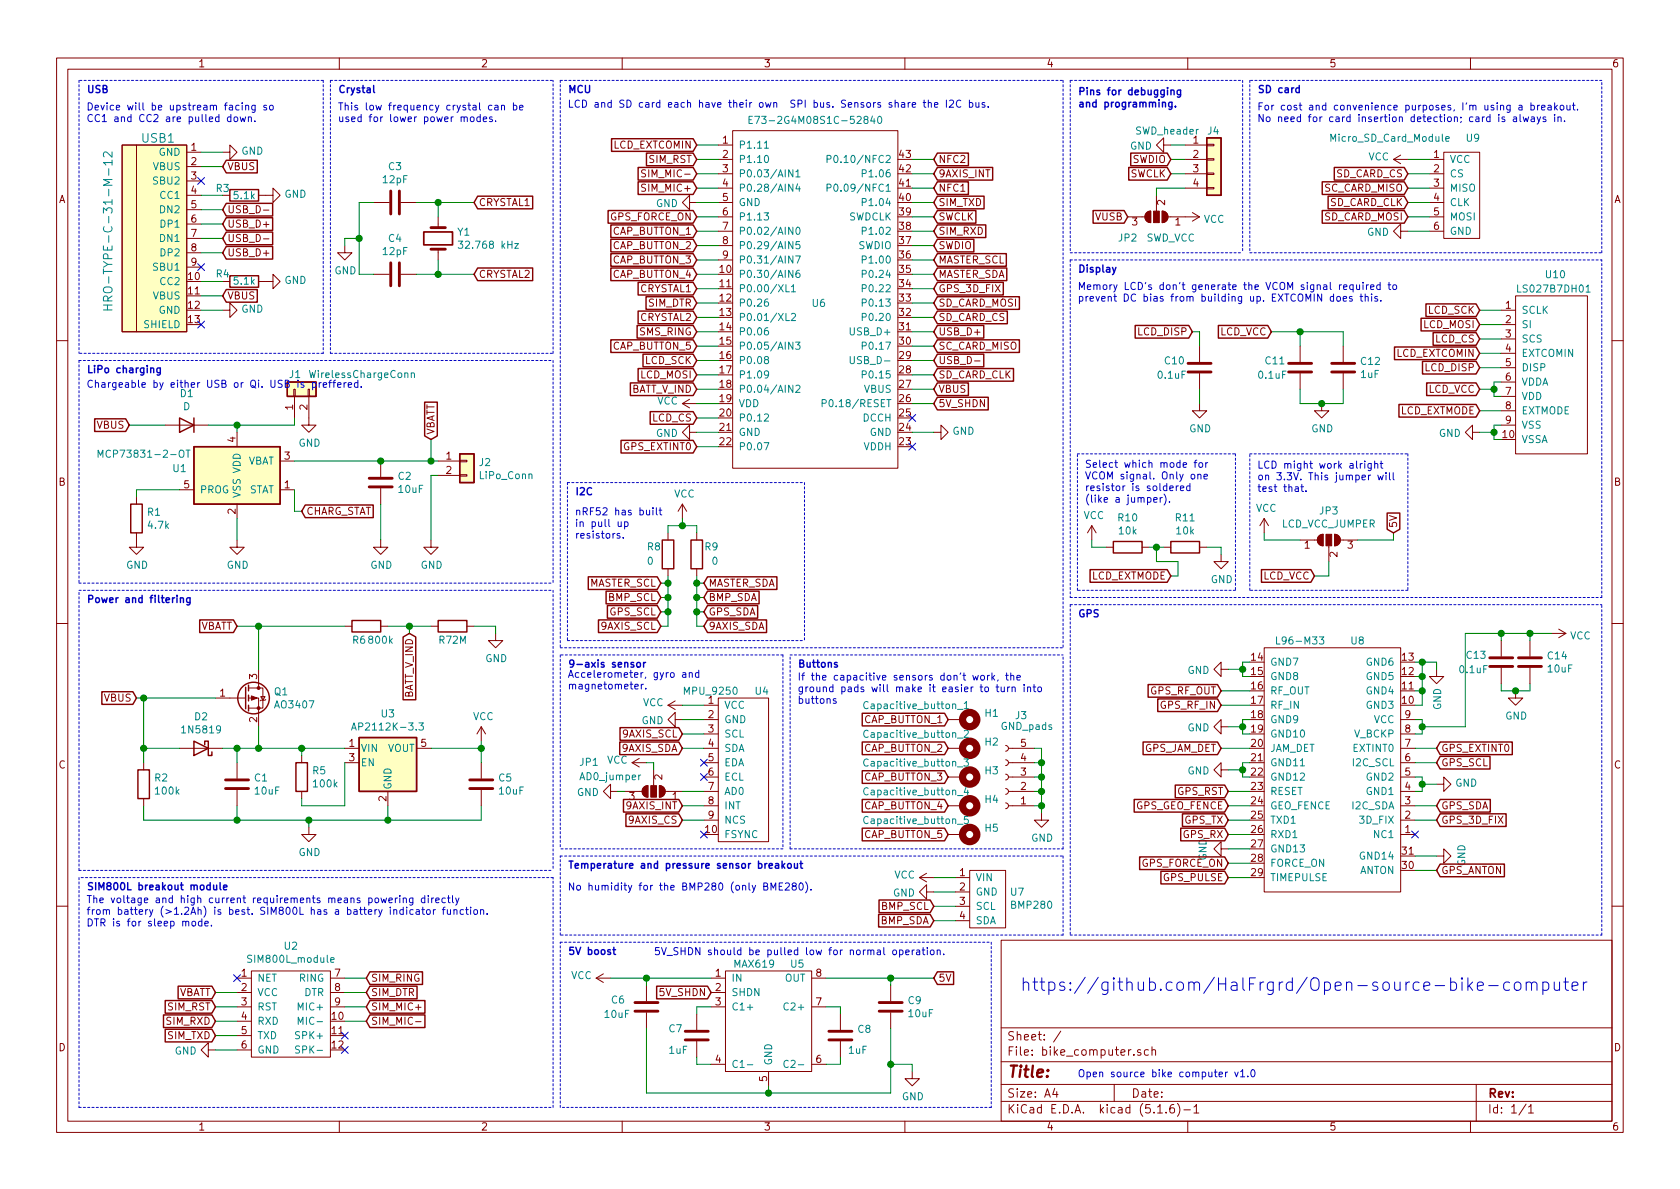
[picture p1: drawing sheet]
<svg xmlns="http://www.w3.org/2000/svg" width="297mm" height="210mm" viewBox="0 0 297 210" stroke-linecap="round" stroke-linejoin="round" font-family="sans-serif">
<defs><g id="words">
<text font-size="3.1" fill="#0000c2" x="180.3" y="175.3">https://github.com/HalFrgrd/Open-source-bike-computer</text>
<text font-size="2.8" fill="#840000" x="178" y="190.5">Title:</text>
<g font-size="2.1" fill="#008484">
<text x="25.1" y="25.2">USB1</text>
<text x="19.9" y="51.8" transform="rotate(-90 19.9 51.8)">HRO-TYPE-C-31-M-12</text>
</g>
<g font-size="2.1" fill="#840000">
<text x="178" y="184">Sheet: /</text>
<text x="178" y="186.7">File: bike_computer.sch</text>
<text x="178" y="196.9">KiCad E.D.A. kicad (5.1.6)-1</text>
<text x="178" y="194.1">Size: A4</text>
<text x="200" y="194.1">Date:</text>
<text x="263" y="194.1">Rev:</text>
<text x="263" y="196.9">Id: 1/1</text>
</g>
<g font-size="1.8" fill="#840000">
<text x="35" y="11.9">1</text>
<text x="85" y="11.9">2</text>
<text x="135" y="11.9">3</text>
<text x="185" y="11.9">4</text>
<text x="235" y="11.9">5</text>
<text x="285" y="11.9">6</text>
<text x="33.8" y="26.7">1</text>
<text x="33.8" y="29.2">2</text>
<text x="108.5" y="26.3">LCD_EXTCOMIN</text>
<text x="114.7" y="28.8">SIM_RST</text>
<text x="127.8" y="25.4">1</text>
<text x="127.8" y="27.9">2</text>
<text x="159.1" y="27.9">43</text>
<text x="165.9" y="28.8">NFC2</text>
<text x="200.2" y="28.8">SWDIO</text>
<text x="211" y="25.4">1</text>
<text x="211" y="27.9">2</text>
<text x="253.5" y="27.9">1</text>
<text x="10.4" y="35.9">A</text>
<text x="33.8" y="31.7">3</text>
<text x="33.8" y="34.3">4</text>
<text x="40.2" y="30.1">VBUS</text>
<text x="114" y="33.9">SIM_MIC+</text>
<text x="114.5" y="31.4">SIM_MIC-</text>
<text x="127.8" y="30.5">3</text>
<text x="127.8" y="33">4</text>
<text x="127.8" y="35.6">5</text>
<text x="159.1" y="35.6">40</text>
<text x="159.1" y="33">41</text>
<text x="159.1" y="30.5">42</text>
<text x="165.9" y="33.9">NFC1</text>
<text x="165.9" y="31.4">9AXIS_INT</text>
<text x="199.7" y="31.4">SWCLK</text>
<text x="211" y="30.5">3</text>
<text x="211" y="33">4</text>
<text x="234.1" y="33.9">SC_CARD_MISO</text>
<text x="236.1" y="31.4">SD_CARD_CS</text>
<text x="253.5" y="30.5">2</text>
<text x="253.5" y="33">3</text>
<text x="253.5" y="35.6">4</text>
<text x="285.4" y="35.9">A</text>
<text x="33.8" y="36.8">5</text>
<text x="33.8" y="39.4">6</text>
<text x="33.8" y="41.9">7</text>
<text x="40.2" y="37.7">USB_D-</text>
<text x="40.2" y="40.3">USB_D+</text>
<text x="84.6" y="36.4">CRYSTAL1</text>
<text x="107.8" y="39">GPS_FORCE_ON</text>
<text x="108.4" y="41.5">CAP_BUTTON_1</text>
<text x="127.8" y="38.1">6</text>
<text x="127.8" y="40.6">7</text>
<text x="159.1" y="40.6">38</text>
<text x="159.1" y="38.1">39</text>
<text x="165.9" y="39">SWCLK</text>
<text x="165.9" y="36.4">SIM_TXD</text>
<text x="165.9" y="41.5">SIM_RXD</text>
<text x="193.7" y="39">VUSB</text>
<text x="200.2" y="39.9">3</text>
<text x="206" y="36.3" transform="rotate(-90 206 36.3)">2</text>
<text x="207.8" y="39.9">1</text>
<text x="234.1" y="39">SD_CARD_MOSI</text>
<text x="235" y="36.4">SD_CARD_CLK</text>
<text x="253.5" y="38.1">5</text>
<text x="253.5" y="40.6">6</text>
<text x="33.8" y="44.4">8</text>
<text x="33.8" y="47">9</text>
<text x="40.2" y="45.3">USB_D+</text>
<text x="40.2" y="42.8">USB_D-</text>
<text x="108.4" y="44.1">CAP_BUTTON_2</text>
<text x="108.4" y="46.6">CAP_BUTTON_3</text>
<text x="127.8" y="43.2">8</text>
<text x="127.8" y="45.7">9</text>
<text x="159.1" y="45.7">36</text>
<text x="159.1" y="43.2">37</text>
<text x="165.9" y="44.1">SWDIO</text>
<text x="165.9" y="46.6">MASTER_SCL</text>
<text x="33.3" y="49.5">10</text>
<text x="33.3" y="52.1">11</text>
<text x="40.2" y="53">VBUS</text>
<text x="84.6" y="49.1">CRYSTAL2</text>
<text x="108.4" y="49.1">CAP_BUTTON_4</text>
<text x="113.1" y="51.7">CRYSTAL1</text>
<text x="127.3" y="48.3">10</text>
<text x="127.3" y="50.8">11</text>
<text x="127.3" y="53.3">12</text>
<text x="159.1" y="53.3">33</text>
<text x="159.1" y="50.8">34</text>
<text x="159.1" y="48.3">35</text>
<text x="165.9" y="49.1">MASTER_SDA</text>
<text x="165.9" y="51.7">GPS_3D_FIX</text>
<text x="33.3" y="54.6">12</text>
<text x="33.3" y="57.1">13</text>
<text x="113.1" y="56.8">CRYSTAL2</text>
<text x="113.2" y="59.3">SMS_RING</text>
<text x="114.6" y="54.2">SIM_DTR</text>
<text x="127.3" y="55.9">13</text>
<text x="127.3" y="58.4">14</text>
<text x="159.1" y="58.4">31</text>
<text x="159.1" y="55.9">32</text>
<text x="165.9" y="56.8">SD_CARD_CS</text>
<text x="165.9" y="54.2">SD_CARD_MOSI</text>
<text x="165.9" y="59.3">USB_D+</text>
<text x="201.3" y="59.3">LCD_DISP</text>
<text x="215.6" y="59.3">LCD_VCC</text>
<text x="251.7" y="58">LCD_MOSI</text>
<text x="252.5" y="55.5">LCD_SCK</text>
<text x="266.2" y="54.6">1</text>
<text x="266.2" y="57.1">2</text>
<text x="266.2" y="59.7">3</text>
<text x="108.4" y="61.8">CAP_BUTTON_5</text>
<text x="114" y="64.4">LCD_SCK</text>
<text x="127.3" y="61">15</text>
<text x="127.3" y="63.5">16</text>
<text x="159.1" y="63.5">29</text>
<text x="159.1" y="61">30</text>
<text x="165.9" y="61.8">SC_CARD_MISO</text>
<text x="165.9" y="64.4">USB_D-</text>
<text x="246.9" y="63.1">LCD_EXTCOMIN</text>
<text x="252.1" y="65.7">LCD_DISP</text>
<text x="253.7" y="60.6">LCD_CS</text>
<text x="266.2" y="62.2">4</text>
<text x="266.2" y="64.8">5</text>
<text x="111.5" y="69.5">BATT_V_IND</text>
<text x="113.3" y="66.9">LCD_MOSI</text>
<text x="127.3" y="66">17</text>
<text x="127.3" y="68.6">18</text>
<text x="127.3" y="71.1">19</text>
<text x="159.1" y="71.1">26</text>
<text x="159.1" y="68.6">27</text>
<text x="159.1" y="66">28</text>
<text x="165.9" y="66.9">SD_CARD_CLK</text>
<text x="165.9" y="69.5">VBUS</text>
<text x="252.5" y="69.5">LCD_VCC</text>
<text x="266.2" y="67.3">6</text>
<text x="266.2" y="69.8">7</text>
<text x="17.2" y="75.8">VBUS</text>
<text x="51.8" y="72.5" transform="rotate(-90 51.8 72.5)">1</text>
<text x="54.4" y="72.5" transform="rotate(-90 54.4 72.5)">2</text>
<text x="76.8" y="76.9" transform="rotate(-90 76.8 76.9)">VBATT</text>
<text x="115.3" y="74.5">LCD_CS</text>
<text x="127.3" y="73.7">20</text>
<text x="127.3" y="76.2">21</text>
<text x="159.1" y="76.2">24</text>
<text x="159.1" y="73.7">25</text>
<text x="165.9" y="72">5V_SHDN</text>
<text x="247.5" y="73.3">LCD_EXTMODE</text>
<text x="265.7" y="77.5">10</text>
<text x="266.2" y="72.4">8</text>
<text x="266.2" y="74.9">9</text>
<text x="41.7" y="78.2" transform="rotate(-90 41.7 78.2)">4</text>
<text x="50.3" y="81.3">3</text>
<text x="78.9" y="81.3">1</text>
<text x="78.9" y="83.8">2</text>
<text x="110.4" y="79.6">GPS_EXTINT0</text>
<text x="127.3" y="78.7">22</text>
<text x="159.1" y="78.7">23</text>
<text x="10.4" y="85.9">B</text>
<text x="32.5" y="86.4">5</text>
<text x="50.3" y="86.4">1</text>
<text x="285.4" y="85.9">B</text>
<text x="41.7" y="90.9" transform="rotate(-90 41.7 90.9)">2</text>
<text x="54.1" y="91.1">CHARG_STAT</text>
<text x="247" y="93.4" transform="rotate(-90 247 93.4)">5V</text>
<text x="230.7" y="97">1</text>
<text x="236.5" y="98.5" transform="rotate(-90 236.5 98.5)">2</text>
<text x="238.3" y="97">3</text>
<text x="104.1" y="103.8">MASTER_SCL</text>
<text x="107.6" y="106.3">BMP_SCL</text>
<text x="125.2" y="103.8">MASTER_SDA</text>
<text x="125.2" y="106.3">BMP_SDA</text>
<text x="192.9" y="102.5">LCD_EXTMODE</text>
<text x="223.3" y="102.5">LCD_VCC</text>
<text x="35.2" y="111.4">VBATT</text>
<text x="106.4" y="111.4">9AXIS_SCL</text>
<text x="107.8" y="108.8">GPS_SCL</text>
<text x="125.2" y="108.8">GPS_SDA</text>
<text x="125.2" y="111.4">9AXIS_SDA</text>
<text x="221.3" y="116.8">14</text>
<text x="221.3" y="119.4">15</text>
<text x="248" y="119.4">12</text>
<text x="248" y="116.8">13</text>
<text x="18.4" y="124.1">VBUS</text>
<text x="38.9" y="123.2">1</text>
<text x="45.5" y="120.1" transform="rotate(-90 45.5 120.1)">3</text>
<text x="73" y="123.7" transform="rotate(-90 73 123.7)">BATT_V_IND</text>
<text x="125.2" y="124.5">1</text>
<text x="203.3" y="122.8">GPS_RF_OUT</text>
<text x="205.3" y="125.3">GPS_RF_IN</text>
<text x="221.3" y="121.9">16</text>
<text x="221.3" y="124.5">17</text>
<text x="248" y="124.5">10</text>
<text x="248" y="121.9">11</text>
<text x="45.5" y="127.7" transform="rotate(-90 45.5 127.7)">2</text>
<text x="110.2" y="130.4">9AXIS_SCL</text>
<text x="125.2" y="127">2</text>
<text x="125.2" y="129.5">3</text>
<text x="152.8" y="127.9">CAP_BUTTON_1</text>
<text x="221.3" y="127">18</text>
<text x="221.3" y="129.5">19</text>
<text x="248.4" y="129.5">8</text>
<text x="248.4" y="127">9</text>
<text x="10.4" y="135.9">C</text>
<text x="61.7" y="132.1">1</text>
<text x="61.7" y="134.6">3</text>
<text x="74.4" y="132.1">5</text>
<text x="110" y="133">9AXIS_SDA</text>
<text x="117.1" y="137.9" transform="rotate(-90 117.1 137.9)">2</text>
<text x="125.2" y="132.1">4</text>
<text x="125.2" y="134.6">5</text>
<text x="125.2" y="137.2">6</text>
<text x="152.8" y="133">CAP_BUTTON_2</text>
<text x="180.5" y="137.2">3</text>
<text x="180.5" y="134.6">4</text>
<text x="180.5" y="132.1">5</text>
<text x="202.1" y="133">GPS_JAM_DET</text>
<text x="221.3" y="132.1">20</text>
<text x="221.3" y="134.6">21</text>
<text x="221.3" y="137.2">22</text>
<text x="248.4" y="137.2">5</text>
<text x="248.4" y="134.6">6</text>
<text x="248.4" y="132.1">7</text>
<text x="254.8" y="133">GPS_EXTINT0</text>
<text x="254.8" y="135.5">GPS_SCL</text>
<text x="285.4" y="135.9">C</text>
<text x="68.3" y="141.7" transform="rotate(-90 68.3 141.7)">2</text>
<text x="110.9" y="143.1">9AXIS_INT</text>
<text x="111.3" y="141.5">3</text>
<text x="118.9" y="141.5">1</text>
<text x="125.2" y="139.7">7</text>
<text x="125.2" y="142.2">8</text>
<text x="152.8" y="143.1">CAP_BUTTON_4</text>
<text x="152.8" y="138">CAP_BUTTON_3</text>
<text x="180.5" y="142.2">1</text>
<text x="180.5" y="139.7">2</text>
<text x="200.8" y="143.1">GPS_GEO_FENCE</text>
<text x="208.1" y="140.6">GPS_RST</text>
<text x="221.3" y="139.7">23</text>
<text x="221.3" y="142.2">24</text>
<text x="248.4" y="142.2">3</text>
<text x="248.4" y="139.7">4</text>
<text x="254.8" y="143.1">GPS_SDA</text>
<text x="111.3" y="145.7">9AXIS_CS</text>
<text x="124.8" y="147.3">10</text>
<text x="125.2" y="144.8">9</text>
<text x="152.8" y="148.2">CAP_BUTTON_5</text>
<text x="209.2" y="148.2">GPS_RX</text>
<text x="209.4" y="145.7">GPS_TX</text>
<text x="221.3" y="144.8">25</text>
<text x="221.3" y="147.3">26</text>
<text x="221.3" y="149.9">27</text>
<text x="248.4" y="147.3">1</text>
<text x="248.4" y="144.8">2</text>
<text x="254.8" y="145.7">GPS_3D_FIX</text>
<text x="169.7" y="154.9">1</text>
<text x="201.8" y="153.3">GPS_FORCE_ON</text>
<text x="205.8" y="155.8">GPS_PULSE</text>
<text x="213.3" y="152.2" transform="rotate(-90 213.3 152.2)">GND</text>
<text x="221.3" y="152.4">28</text>
<text x="221.3" y="154.9">29</text>
<text x="248" y="153.7">30</text>
<text x="248" y="151.1">31</text>
<text x="254.8" y="154.6">GPS_ANTON</text>
<text x="155.9" y="160.9">BMP_SCL</text>
<text x="169.7" y="157.5">2</text>
<text x="169.7" y="160">3</text>
<text x="155.7" y="163.4">BMP_SDA</text>
<text x="169.7" y="162.6">4</text>
<text x="42.7" y="172.7">1</text>
<text x="59.2" y="172.7">7</text>
<text x="65.6" y="173.6">SIM_RING</text>
<text x="126.5" y="172.7">1</text>
<text x="144.3" y="172.7">8</text>
<text x="165.9" y="173.6">5V</text>
<text x="29.6" y="178.7">SIM_RST</text>
<text x="31.4" y="176.1">VBATT</text>
<text x="42.7" y="175.3">2</text>
<text x="42.7" y="177.8">3</text>
<text x="59.2" y="175.3">8</text>
<text x="59.2" y="177.8">9</text>
<text x="65.6" y="178.7">SIM_MIC+</text>
<text x="65.6" y="176.1">SIM_DTR</text>
<text x="116.8" y="176.1">5V_SHDN</text>
<text x="126.5" y="175.3">2</text>
<text x="126.5" y="177.8">3</text>
<text x="144.3" y="177.8">7</text>
<text x="10.4" y="185.9">D</text>
<text x="29.4" y="181.2">SIM_RXD</text>
<text x="29.6" y="183.8">SIM_TXD</text>
<text x="42.7" y="180.3">4</text>
<text x="42.7" y="182.9">5</text>
<text x="42.7" y="185.4">6</text>
<text x="58.7" y="180.3">10</text>
<text x="58.7" y="182.9">11</text>
<text x="58.7" y="185.4">12</text>
<text x="65.6" y="181.2">SIM_MIC-</text>
<text x="285.4" y="185.9">D</text>
<text x="126.5" y="188">4</text>
<text x="135.6" y="191.2" transform="rotate(-90 135.6 191.2)">5</text>
<text x="144.3" y="188">6</text>
<text x="35" y="199.9">1</text>
<text x="85" y="199.9">2</text>
<text x="135" y="199.9">3</text>
<text x="185" y="199.9">4</text>
<text x="235" y="199.9">5</text>
<text x="285" y="199.9">6</text>
</g>
<g font-size="1.8" fill="#0000c2">
<text x="15.2" y="16.5">USB</text>
<text x="59.7" y="16.5">Crystal</text>
<text x="100.3" y="16.5">MCU</text>
<text x="190.5" y="16.8">Pins for debugging</text>
<text x="222.2" y="16.5">SD card</text>
<text x="15.2" y="19.5">Device will be upstream facing so</text>
<text x="15.2" y="21.6">CC1 and CC2 are pulled down.</text>
<text x="59.7" y="19.5">This low frequency crystal can be</text>
<text x="59.7" y="21.6">used for lower power modes.</text>
<text x="100.3" y="19">LCD and SD card each have their own SPI bus. Sensors share the I2C bus.</text>
<text x="190.5" y="19">and programming.</text>
<text x="222.2" y="19.5">For cost and convenience purposes, I'm using a breakout.</text>
<text x="222.2" y="21.6">No need for card insertion detection; card is always in.</text>
<text x="190.5" y="48.2">Display</text>
<text x="190.5" y="51.3">Memory LCD's don't generate the VCOM signal required to</text>
<text x="190.5" y="53.3">prevent DC bias from building up. EXTCOMIN does this.</text>
<text x="15.2" y="66">LiPo charging</text>
<text x="15.2" y="68.6">Chargeable by either USB or Qi. USB is preffered.</text>
<text x="51.2" y="66.8">J1</text>
<text x="55.1" y="66.8">WirelessChargeConn</text>
<text x="191.8" y="82.7">Select which mode for</text>
<text x="222.2" y="82.9">LCD might work alright</text>
<text x="101.6" y="87.6">I2C</text>
<text x="191.8" y="84.8">VCOM signal. Only one</text>
<text x="191.8" y="86.8">resistor is soldered</text>
<text x="191.8" y="88.9">(like a jumper).</text>
<text x="222.2" y="84.9">on 3.3V. This jumper will</text>
<text x="222.2" y="87">test that.</text>
<text x="101.6" y="91.1">nRF52 has built</text>
<text x="101.6" y="93.2">in pull up</text>
<text x="101.6" y="95.2">resistors.</text>
<text x="15.2" y="106.6">Power and filtering</text>
<text x="190.5" y="109.2">GPS</text>
<text x="100.3" y="119.9">Accelerometer, gyro and</text>
<text x="100.3" y="118.1">9-axis sensor</text>
<text x="141" y="118.1">Buttons</text>
<text x="100.3" y="121.9">magnetometer.</text>
<text x="141" y="120.3">If the capacitive sensors don't work, the</text>
<text x="141" y="122.4">ground pads will make it easier to turn into</text>
<text x="141" y="124.5">buttons</text>
<text x="100.3" y="153.6">Temperature and pressure sensor breakout</text>
<text x="15.2" y="159.7">The voltage and high current requirements means powering directly</text>
<text x="15.2" y="161.8">from battery (&gt;1.2Ah) is best. SIM800L has a battery indicator function.</text>
<text x="15.2" y="157.4">SIM800L breakout module</text>
<text x="100.3" y="157.5">No humidity for the BMP280 (only BME280).</text>
<text x="15.2" y="163.8">DTR is for sleep mode.</text>
<text x="100.3" y="168.9">5V boost</text>
<text x="115.6" y="168.9">5V_SHDN should be pulled low for normal operation.</text>
<text x="190.5" y="190.5">Open source bike computer v1.0</text>
</g>
<g font-size="1.8" fill="#008484">
<text x="134.4" y="21.9">E73-2G4M08S1C-52840</text>
<text x="200.9" y="23.8">SWD_header</text>
<text x="213.6" y="23.8">J4</text>
<text x="28.1" y="27.6">GND</text>
<text x="42.7" y="27.4">GND</text>
<text x="130.6" y="26.3">P1.11</text>
<text x="130.6" y="28.8">P1.10</text>
<text x="148" y="28.8">P0.10/NFC2</text>
<text x="199.8" y="26.5">GND</text>
<text x="235.6" y="25.1">Micro_SD_Card_Module</text>
<text x="241.9" y="28.4">VCC</text>
<text x="256.3" y="28.8">VCC</text>
<text x="259.3" y="25.1">U9</text>
<text x="27.1" y="30.1">VBUS</text>
<text x="27.3" y="32.6">SBU2</text>
<text x="28.5" y="35.2">CC1</text>
<text x="38.3" y="34">R3</text>
<text x="41.5" y="35.2">5.1k</text>
<text x="50.3" y="35">GND</text>
<text x="67.8" y="32.4">12pF</text>
<text x="68.7" y="30.1">C3</text>
<text x="130.6" y="31.4">P0.03/AIN1</text>
<text x="130.6" y="33.9">P0.28/AIN4</text>
<text x="148" y="33.9">P0.09/NFC1</text>
<text x="153.1" y="31.4">P1.06</text>
<text x="256.3" y="31.4">CS</text>
<text x="256.3" y="33.9">MISO</text>
<text x="28.5" y="37.7">DN2</text>
<text x="28.6" y="40.3">DP1</text>
<text x="80.9" y="41.7">Y1</text>
<text x="116" y="36.6">GND</text>
<text x="130.6" y="36.4">GND</text>
<text x="130.6" y="39">P1.13</text>
<text x="130.6" y="41.5">P0.02/AIN0</text>
<text x="150" y="39">SWDCLK</text>
<text x="153.1" y="41.5">P1.02</text>
<text x="153.1" y="36.4">P1.04</text>
<text x="212.8" y="39.4">VCC</text>
<text x="241.7" y="41.7">GND</text>
<text x="256.3" y="36.4">CLK</text>
<text x="256.3" y="39">MOSI</text>
<text x="256.3" y="41.5">GND</text>
<text x="27.3" y="47.9">SBU1</text>
<text x="28.5" y="42.8">DN1</text>
<text x="28.6" y="45.3">DP2</text>
<text x="67.8" y="45.1">12pF</text>
<text x="68.7" y="42.8">C4</text>
<text x="81.8" y="44">32.768 kHz</text>
<text x="130.6" y="44.1">P0.29/AIN5</text>
<text x="130.6" y="46.6">P0.31/AIN7</text>
<text x="151.7" y="44.1">SWDIO</text>
<text x="153.1" y="46.6">P1.00</text>
<text x="197.8" y="42.7">JP2</text>
<text x="202.6" y="42.7">SWD_VCC</text>
<text x="27.1" y="53">VBUS</text>
<text x="28.5" y="50.4">CC2</text>
<text x="38.3" y="49.1">R4</text>
<text x="41.5" y="50.3">5.1k</text>
<text x="50.3" y="50.2">GND</text>
<text x="59.1" y="48.5">GND</text>
<text x="130.6" y="49.1">P0.30/AIN6</text>
<text x="130.6" y="51.7">P0.00/XL1</text>
<text x="153.1" y="51.7">P0.22</text>
<text x="153.1" y="49.1">P0.24</text>
<text x="268.7" y="51.7">LS027B7DH01</text>
<text x="273.4" y="49.2">U10</text>
<text x="25.5" y="58">SHIELD</text>
<text x="28.1" y="55.5">GND</text>
<text x="42.7" y="55.3">GND</text>
<text x="130.6" y="54.2">P0.26</text>
<text x="130.6" y="56.8">P0.01/XL2</text>
<text x="130.6" y="59.3">P0.06</text>
<text x="143.7" y="54.3">U6</text>
<text x="150.7" y="59.3">USB_D+</text>
<text x="153.1" y="56.8">P0.20</text>
<text x="153.1" y="54.2">P0.13</text>
<text x="269" y="55.5">SCLK</text>
<text x="269" y="58">SI</text>
<text x="130.6" y="61.8">P0.05/AIN3</text>
<text x="130.6" y="64.4">P0.08</text>
<text x="151.2" y="64.4">USB_D-</text>
<text x="153.1" y="61.8">P0.17</text>
<text x="206" y="64.4">C10</text>
<text x="223.8" y="64.4">C11</text>
<text x="240.7" y="64.5">C12</text>
<text x="269" y="60.6">SCS</text>
<text x="269" y="63.1">EXTCOMIN</text>
<text x="269" y="65.7">DISP</text>
<text x="31.9" y="70.2">D1</text>
<text x="116.2" y="71.5">VCC</text>
<text x="130.6" y="66.9">P1.09</text>
<text x="130.6" y="69.5">P0.04/AIN2</text>
<text x="152.8" y="69.5">VBUS</text>
<text x="153.1" y="66.9">P0.15</text>
<text x="204.9" y="67">0.1uF</text>
<text x="222.6" y="67">0.1uF</text>
<text x="240.6" y="66.8">1uF</text>
<text x="269" y="68.2">VDDA</text>
<text x="269" y="70.7">VDD</text>
<text x="32.4" y="72.5">D</text>
<text x="116" y="77.3">GND</text>
<text x="130.6" y="72">VDD</text>
<text x="130.6" y="74.5">P0.12</text>
<text x="130.6" y="77.1">GND</text>
<text x="146.7" y="72">P0.18/RESET</text>
<text x="152.6" y="74.5">DCCH</text>
<text x="153.8" y="77.1">GND</text>
<text x="168.4" y="76.9">GND</text>
<text x="210.3" y="76.4">GND</text>
<text x="231.9" y="76.4">GND</text>
<text x="254.4" y="77.3">GND</text>
<text x="269" y="73.3">EXTMODE</text>
<text x="269" y="75.8">VSS</text>
<text x="18.7" y="80.9">MCP73831-2-OT</text>
<text x="30.6" y="83.5">U1</text>
<text x="43.7" y="82.2">VBAT</text>
<text x="52.8" y="79">GND</text>
<text x="84.8" y="82.4">J2</text>
<text x="130.6" y="79.6">P0.07</text>
<text x="152.7" y="79.6">VDDH</text>
<text x="269" y="78.4">VSSA</text>
<text x="35.3" y="87.2">PROG</text>
<text x="42.5" y="88.1" transform="rotate(-90 42.5 88.1)">VSS VDD</text>
<text x="43.9" y="87.2">STAT</text>
<text x="70.4" y="84.9">C2</text>
<text x="70.6" y="87.2">10uF</text>
<text x="84.8" y="84.7">LiPo_Conn</text>
<text x="119.2" y="88">VCC</text>
<text x="26.1" y="91.2">R1</text>
<text x="26.3" y="93.5">4.7k</text>
<text x="191.6" y="91.8">VCC</text>
<text x="197.8" y="92.2">R10</text>
<text x="197.9" y="94.5">10k</text>
<text x="207.9" y="92.2">R11</text>
<text x="208.1" y="94.5">10k</text>
<text x="222" y="90.5">VCC</text>
<text x="226.6" y="93.3">LCD_VCC_JUMPER</text>
<text x="233.4" y="91">JP3</text>
<text x="22.3" y="100.6">GND</text>
<text x="40.1" y="100.6">GND</text>
<text x="65.5" y="100.6">GND</text>
<text x="74.4" y="100.6">GND</text>
<text x="114.5" y="97.3">R8</text>
<text x="114.5" y="99.9">0</text>
<text x="124.7" y="97.3">R9</text>
<text x="125.9" y="99.9">0</text>
<text x="214.1" y="103.1">GND</text>
<text x="62.4" y="113.8">R6</text>
<text x="65.3" y="113.8">800k</text>
<text x="77.6" y="113.8">R72M</text>
<text x="226.3" y="114">L96-M33</text>
<text x="238.9" y="114">U8</text>
<text x="277.6" y="113.1">VCC</text>
<text x="85.8" y="117.1">GND</text>
<text x="210" y="119.2">GND</text>
<text x="224.5" y="117.7">GND7</text>
<text x="241.7" y="117.7">GND6</text>
<text x="258.2" y="119">0.1uF</text>
<text x="259.4" y="116.5">C13</text>
<text x="273.7" y="116.6">C14</text>
<text x="273.8" y="118.9">10uF</text>
<text x="48.5" y="123">Q1</text>
<text x="48.8" y="125.3">AO3407</text>
<text x="113.7" y="124.9">VCC</text>
<text x="121.2" y="122.9">MPU_9250</text>
<text x="128" y="125.3">VCC</text>
<text x="133.6" y="122.9">U4</text>
<text x="153.3" y="125.4">Capacitive_button_1</text>
<text x="224.5" y="120.3">GND8</text>
<text x="224.5" y="122.8">RF_OUT</text>
<text x="224.5" y="125.3">RF_IN</text>
<text x="241.7" y="125.3">GND3</text>
<text x="241.7" y="122.8">GND4</text>
<text x="241.7" y="120.3">GND5</text>
<text x="254.8" y="125.6" transform="rotate(-90 254.8 125.6)">GND</text>
<text x="32.5" y="129.7">1N5819</text>
<text x="34.4" y="127.4">D2</text>
<text x="63.2" y="129.2">AP2112K-3.3</text>
<text x="67.5" y="126.9">U3</text>
<text x="83.6" y="127.3">VCC</text>
<text x="113.4" y="128.1">GND</text>
<text x="128" y="127.9">GND</text>
<text x="128" y="130.4">SCL</text>
<text x="153.3" y="130.5">Capacitive_button_2</text>
<text x="174.2" y="126.8">H1</text>
<text x="174.2" y="131.8">H2</text>
<text x="177.1" y="129.1">GND_pads</text>
<text x="179.6" y="127.2">J3</text>
<text x="210" y="129.3">GND</text>
<text x="224.5" y="127.9">GND9</text>
<text x="224.5" y="130.4">GND10</text>
<text x="239.5" y="130.4">V_BCKP</text>
<text x="242.9" y="127.9">VCC</text>
<text x="266.1" y="127.2">GND</text>
<text x="55.3" y="136.9">R5</text>
<text x="63.8" y="133">VIN</text>
<text x="63.8" y="135.5">EN</text>
<text x="68.5" y="133">VOUT</text>
<text x="102.6" y="135.4">JP1</text>
<text x="102.7" y="138">AD0_jumper</text>
<text x="107.3" y="135">VCC</text>
<text x="128" y="133">SDA</text>
<text x="128" y="135.5">EDA</text>
<text x="153.3" y="135.6">Capacitive_button_3</text>
<text x="174.2" y="136.9">H3</text>
<text x="210" y="137">GND</text>
<text x="224.5" y="133">JAM_DET</text>
<text x="224.5" y="135.5">GND11</text>
<text x="239.4" y="135.5">I2C_SCL</text>
<text x="239.4" y="133">EXTINT0</text>
<text x="27.4" y="138.2">R2</text>
<text x="27.6" y="140.5">100k</text>
<text x="45" y="138.2">C1</text>
<text x="45.2" y="140.5">10uF</text>
<text x="55.5" y="139.2">100k</text>
<text x="69.2" y="139.7" transform="rotate(-90 69.2 139.7)">GND</text>
<text x="88.2" y="138.2">C5</text>
<text x="88.3" y="140.5">10uF</text>
<text x="102" y="140.8">GND</text>
<text x="128" y="138">ECL</text>
<text x="128" y="140.6">AD0</text>
<text x="128" y="143.1">INT</text>
<text x="153.3" y="140.6">Capacitive_button_4</text>
<text x="174.2" y="142">H4</text>
<text x="224.5" y="138">GND12</text>
<text x="224.5" y="140.6">RESET</text>
<text x="224.5" y="143.1">GEO_FENCE</text>
<text x="239.2" y="143.1">I2C_SDA</text>
<text x="241.7" y="140.6">GND1</text>
<text x="241.7" y="138">GND2</text>
<text x="257.3" y="139.1">GND</text>
<text x="128" y="148.2">FSYNC</text>
<text x="128" y="145.7">NCS</text>
<text x="153.3" y="145.7">Capacitive_button_5</text>
<text x="174.2" y="147.1">H5</text>
<text x="182.3" y="148.8">GND</text>
<text x="224.5" y="145.7">TXD1</text>
<text x="224.5" y="148.2">RXD1</text>
<text x="240.6" y="145.7">3D_FIX</text>
<text x="243.1" y="148.2">NC1</text>
<text x="52.8" y="151.4">GND</text>
<text x="158.1" y="155.4">VCC</text>
<text x="172.5" y="155.8">VIN</text>
<text x="224.5" y="150.7">GND13</text>
<text x="224.5" y="153.3">FORCE_ON</text>
<text x="224.5" y="155.8">TIMEPULSE</text>
<text x="240.3" y="154.6">ANTON</text>
<text x="240.7" y="152">GND14</text>
<text x="259.1" y="153.2" transform="rotate(-90 259.1 153.2)">GND</text>
<text x="157.9" y="158.5">GND</text>
<text x="172.5" y="158.4">GND</text>
<text x="172.5" y="160.9">SCL</text>
<text x="178.7" y="158.4">U7</text>
<text x="179" y="160.7">BMP280</text>
<text x="50.3" y="167.9">U2</text>
<text x="172.5" y="163.4">SDA</text>
<text x="44.2" y="170.3">SIM800L_module</text>
<text x="45.5" y="173.6">NET</text>
<text x="53" y="173.6">RING</text>
<text x="101" y="173.1">VCC</text>
<text x="129.3" y="173.6">IN</text>
<text x="129.9" y="171.1">MAX619</text>
<text x="138.8" y="173.6">OUT</text>
<text x="139.9" y="171.1">U5</text>
<text x="45.5" y="176.1">VCC</text>
<text x="45.5" y="178.7">RST</text>
<text x="53.1" y="178.7">MIC+</text>
<text x="53.8" y="176.1">DTR</text>
<text x="108.2" y="177.5">C6</text>
<text x="129.3" y="176.1">SHDN</text>
<text x="129.3" y="178.7">C1+</text>
<text x="139.2" y="178.7">C2+</text>
<text x="160.6" y="177.6">C9</text>
<text x="160.7" y="179.9">10uF</text>
<text x="45.5" y="181.2">RXD</text>
<text x="45.5" y="183.8">TXD</text>
<text x="52.7" y="183.8">SPK+</text>
<text x="53.6" y="181.2">MIC-</text>
<text x="107" y="180">10uF</text>
<text x="118.3" y="182.5">C7</text>
<text x="151.7" y="182.6">C8</text>
<text x="30.9" y="186.5">GND</text>
<text x="45.5" y="186.3">GND</text>
<text x="53.2" y="186.3">SPK-</text>
<text x="118.3" y="186.4">1uF</text>
<text x="129.3" y="188.8">C1-</text>
<text x="136.5" y="188.5" transform="rotate(-90 136.5 188.5)">GND</text>
<text x="139.6" y="188.8">C2-</text>
<text x="150.1" y="186.4">1uF</text>
<text x="159.5" y="194.6">GND</text>
</g>
</g></defs>
<g fill="none" stroke="#840000" stroke-width=".18">
<path d="M10 10.3h277v189.9h-277zM12 12.2h273v186.1h-273zM60 10.3v1.9M110 10.3v1.9M160 10.3v1.9M210 10.3v1.9M260 10.3v1.9M21.6 25.6h2.5v33.1h-2.5zM24.1 25.6h8.9v33.1h-8.9zM33 34.5h2.6M33 26.9h2.6M33 29.5h2.6"/>
<path d="M33 32h2.6M33 37.1h2.6M33 39.6h2.6M39.4 26.9h1.2v-1.3l1.3 1.3-1.3 1.3v-1.3M45.7 34.5h2.6v-1.2l1.2 1.2-1.2 1.3v-1.3M46.6 37.2h.9M66 35.8h2.8M70.9 35.8h2.8M77.5 38.3v2M114.1 30.1l-.4-.1-.2 .1v.5l.6 .2v.3l-.2 .2-.5-.1M114.1 32.6h-.4l-.2 .1v.4l.6 .2v.3l-.2 .2h-.5M121.9 35.8v-1.3l-1.3 1.3 1.3 1.3v-1.3h1.3"/>
<path d="M127 28.2h2.5M127 30.7h2.5M127 33.3h2.5M127 35.8h2.5M127 38.3h2.5M127 25.6h2.5M129.5 23.1h29.2v59.7h-29.2zM199.4 38.3h3M202.7 37.7l.4-.3 .4-.1v2.1a1.03 1.03 0 0 1-1-.6 1.03 1.03 0 0 1 .2-1.1zM204.5 34.5v2.8M205.5 37.3a1.02 1.02 0 0 1 1 1 1.02 1.02 0 0 1-1 1.1zM205.7 25.6v-1.2l-1.2 1.2 1.2 1.3v-1.3h1.3"/>
<path d="M206.5 38.3h5.6M209.5 28.2h3.9M209.5 30.7h3.9M209.5 33.3h3.9M209.5 25.6h3.9M210.8 37.6l1.3 .7M212.1 38.3l-1.3 .8M213.4 33.1h1.2v.3h-1.2zM213.4 30.6h1.2v.3h-1.2zM213.4 25.5h1.2v.3h-1.2zM213.4 28.1h1.2v.2h-1.2zM246.4 28.2h2.5"/>
<path d="M246.4 28.2l1.2 .8M247.6 27.4l-1.2 .8M252.7 28.2h2.6M252.7 30.7h2.6M252.7 33.3h2.6M252.7 35.8h2.6M252.7 38.3h2.6M255.3 26.9h6.3v15.3h-6.3zM33 42.2h2.6M33 44.7h2.6M33 47.2h2.6M39.4 54.9h1.2v-1.3l1.3 1.3-1.3 1.2v-1.2"/>
<path d="M39.4 49.8h1.2M45.7 49.8h2.6v-1.3l1.2 1.3-1.2 1.2v-1.2M46.6 42.2h.9M61 43.4v1.3h1.2l-1.2 1.3-1.3-1.3h1.3M66 48.5h2.8M70.9 48.5h2.8M77.5 44.1v1.9M127 40.9h2.5M127 43.4h2.5M127 46h2.5M247.6 40.9v-1.3l-1.2 1.3 1.2 1.3v-1.3h1.3M252.7 40.9h2.6"/>
<path d="M265.4 54.9h2.6M265.4 57.4h2.6M265.4 59.9h2.6M268 52.3h12.7v28h-12.7zM10 60.2h2M29.2 75.2h7.6M41.9 76.4v2.6M51.9 68.8h.3v1.3h-.3zM52.1 70.1v3.8M54.5 68.8h.2v1.3h-.2zM54.6 70.1v5.1h1.3l-1.3 1.2-1.3-1.2h1.3M120.6 71.4l1.3 .7"/>
<path d="M120.6 71.4h2.6M121.9 76.4v-1.2l-1.3 1.2 1.3 1.3v-1.3h1.3M121.9 70.6l-1.3 .8M165.1 76.4h1.3v-1.2l1.2 1.2-1.2 1.3v-1.3M172.3 63.8h1M212.1 71.4v1.2h1.3l-1.3 1.3-1.3-1.3h1.3M212.1 61.2v2.8M212.1 66v2.8M229.9 61.2v2.8M229.9 66v2.8M233.7 71.4v1.2h1.2l-1.2 1.3-1.3-1.3h1.3M237.5 61.2v2.8"/>
<path d="M237.5 66v2.8M260.3 76.4v-1.2l-1.2 1.2 1.2 1.3v-1.3h1.3M265.4 62.5h2.6M265.4 65h2.6M265.4 67.6h2.6M265.4 70.1h2.6M265.4 72.6h2.6M265.4 75.2h2.6M285 60.2h2M24.1 94.2v2.6h1.3l-1.3 1.2-1.2-1.2h1.2M24.1 87.9v1.2M31.7 86.6h2.6"/>
<path d="M41.9 95.5v1.3h1.3l-1.3 1.2-1.3-1.2h1.3M41.9 89.1v2.6M49.5 81.5h2.6M49.5 86.6h2.6M67.3 95.5v1.3h1.3l-1.3 1.2-1.3-1.2h1.3M67.3 81.5v2.8M67.3 86.4v2.7M76.2 95.5v1.3h1.3l-1.3 1.2-1.3-1.2h1.3M77.5 81.5h3.8M77.5 84.1h3.8M81.3 83.9h1.2v.3h-1.2zM81.3 81.4h1.2v.3h-1.2z"/>
<path d="M118.1 94.2v1.3M120.6 89.1l-.7 1.3M120.6 89.1v2.6M120.6 89.1l.8 1.3M123.2 94.2v1.3M193 93l-.7 1.2M193 93v2.5M193 93l.8 1.2M195.6 96.8h1.2M201.9 96.8h1.3M205.7 96.8h1.3M212.1 96.8h1.3"/>
<path d="M215.9 98v1.3h1.3l-1.3 1.3-1.3-1.3h1.3M223.5 91.7l-.7 1.3M223.5 91.7v2.5M223.5 91.7l.8 1.3M229.9 95.5h3M233.3 94.7l.6-.2v2a1.02 1.02 0 0 1-.9-.7 1.02 1.02 0 0 1 .3-1.1zM234.9 96.5v2.8M236 94.5a1.02 1.02 0 0 1 1 1 1.02 1.02 0 0 1-1 1zM237 95.5h3M10 110.3h2M45.7 118.4v3.3M61 110.7h1.2"/>
<path d="M67.3 110.7h1.3M76.2 110.7h1.3M82.5 110.7h1.3M87.6 112v1.3h1.3l-1.3 1.2-1.2-1.2h1.2M118.1 100.6v1.2M123.2 100.6v1.2M215.9 118.4v-1.3l-1.3 1.3 1.3 1.2v-1.2h1.3M223.5 114.5h24.1v43.2h-24.1zM254 118.4v1.2h1.3l-1.3 1.3-1.3-1.3h1.3M265.4 113.3v2.8M265.4 118.1v2.8M270.5 113.3v2.8"/>
<path d="M270.5 118.1v2.8M274.3 112h2.6M275.6 111.2l1.3 .8M276.9 112l-1.3 .8M285 110.3h2M25.4 134.9v1.2M31.7 132.3h7.7M38.1 123.4h5.3M41.9 134.9v2.8M41.9 139.7v2.8M43.9 123.4h1.8v5.1M43.9 121.7h2.6v3.5h-2.6"/>
<path d="M46.1 123.2h.8l-.4 .6zM47 123.7l-.1 .1h-.8l-.1 .1M53.3 133.6v1.3M53.3 139.9v1.3M61 134.9h2.5M61 132.3h2.5M68.6 139.9v2.6M73.7 132.3h2.5M85.1 128.5l-.8 1.3M85.1 128.5v2.6M85.1 134.9v2.8M85.1 139.7v2.8"/>
<path d="M85.1 128.5l.8 1.3M107.9 139.9v-1.2l-1.2 1.2 1.2 1.3v-1.3h1.3M110.5 139.9h3M111.8 134.9h2.5M111.8 134.9l1.2 .7M113 134.1l-1.2 .8M113.9 139.2l.7-.3v2.1a1.02 1.02 0 0 1-1-.7 1.02 1.02 0 0 1 .3-1.1zM115.6 136.1v2.8M116.6 138.9a1.02 1.02 0 0 1 1 1 1.02 1.02 0 0 1-1 1.1zM117.6 139.9h3M118.1 124.7h2.5M118.1 124.7l1.3 .8"/>
<path d="M119.4 127.2v-1.2l-1.3 1.2 1.3 1.3v-1.3h1.2M119.4 123.9l-1.3 .8M124.5 139.9h2.5M124.5 137.4h2.5M124.5 134.9h2.5M124.5 132.3h2.5M124.5 129.8h2.5M124.5 127.2h2.5M124.5 124.7h2.5M127 123.4h8.9v25.4h-8.9zM167.6 137.4h2.6M167.6 132.3h2.6"/>
<path d="M167.6 127.2h2.6M177.8 131.8l.3 .1 .2 .3-.1 .5-.4 .1M177.8 134.4l.3 .1 .2 .3-.1 .4-.4 .2M177.8 136.9l.3 .1 .2 .3-.1 .4-.4 .2M177.8 139.4l.3 .2 .2 .2-.1 .5-.4 .2M178.3 139.9h4.6M178.3 137.4h4.6M178.3 134.9h4.6M178.3 132.3h4.6M215.9 128.5v-1.3l-1.3 1.3 1.3 1.3v-1.3h1.3M215.9 136.1v-1.2l-1.3 1.2 1.3 1.3v-1.3h1.3M247.6 139.9h2.6"/>
<path d="M247.6 137.4h2.6M247.6 134.9h2.6M247.6 132.3h2.6M247.6 129.8h2.6M247.6 127.2h2.6M254 138.7h1.3v-1.3l1.2 1.3-1.2 1.2v-1.2M268 122.2v1.2h1.2l-1.2 1.3-1.3-1.3h1.3M25.4 141.2v1.3M54.6 146.3v1.3h1.3l-1.3 1.2-1.3-1.2h1.3M124.5 145h2.5M124.5 142.5h2.5M162.6 155.2h2.5"/>
<path d="M162.6 155.2l1.2 .8M163.8 157.7v-1.2l-1.2 1.2 1.2 1.3v-1.3h1.3M163.8 154.4l-1.2 .8M167.6 147.6h2.6M167.6 142.5h2.6M168.9 155.2h2.5M168.9 157.7h2.5M171.4 153.9h6.4v10.2h-6.4zM177.8 142l.3 .1 .2 .3-.1 .4-.4 .2M178.3 142.5h4.6M184.1 143.8v1.2h1.3l-1.3 1.3-1.2-1.3h1.2M215.9 150.1v-1.3l-1.3 1.3 1.3 1.3v-1.3h1.3"/>
<path d="M247.6 147.6h2.6M247.6 145h2.6M247.6 142.5h2.6M254 151.4h1.3v-1.3l1.2 1.3-1.2 1.2v-1.2M10 160.2h2M41.9 173h2.5M41.9 175.5h2.5M41.9 178h2.5M44.4 171.7h14v15.2h-14zM58.4 173h2.6M58.4 175.5h2.6M58.4 178h2.6"/>
<path d="M105.4 173h2.5M105.4 173l1.3 .7M106.7 172.2l-1.3 .8M114.3 174.2v2.8M114.3 179.1v2.8M123.2 179.3v2.8M125.7 173h2.6M125.7 175.5h2.6M125.7 178h2.6M128.3 171.7h15.2v17.8h-15.2zM143.5 173h2.5M143.5 178h2.5"/>
<path d="M148.6 179.3v2.8M157.5 174.2v2.8M157.5 179.1v2.8M168.9 160.3h2.5M168.9 162.8h2.5M177 166.3h108v32h-108zM285 160.2h2M36.8 185.7v-1.3l-1.2 1.3 1.2 1.2v-1.2h1.3M41.9 180.6h2.5M41.9 183.1h2.5M41.9 185.7h2.5M60 198.3v1.9"/>
<path d="M73.5 180.7h.9M110 198.3v1.9M123.2 184.1v2.8M125.7 188.2h2.6M135.9 189.5v2.5M143.5 188.2h2.5M148.6 184.1v2.8M160 198.3v1.9M161.3 189.5v1.2h1.3l-1.3 1.3-1.3-1.3h1.3M177 194.8h108M177 191.8h108M177 187.8h108"/>
<path d="M177 181.8h108M186.5 192.5l-.4 1h1M186.8 193v1M187.6 182.3l-1.3 2M197 191.8v3M201.7 185.7l-.4-.1-.2 .2 .1 .2 .5 .2v.3h-.6M203 185.7l-.4-.1-.3 .3 .2 .6h.5M203.7 185.7l.2-.1 .4 .1v.9M203.7 185.1v1.5M204.7 196.8h.8M206.2 196.7v.1M207.5 195.3a.59 .59 0 0 0-.7 .7v.5l.2 .2 .4 .1 .2-.1 .1-.5-.2-.2-.4-.1-.3 .3"/>
<path d="M208.2 195.1a1.71 1.71 0 0 1 0 2.3M209.3 196.3h1.2M210 198.3v1.9M211.1 195.8l.4-.5v1.5M211.1 196.8h.9M260 198.3v1.9M261 191.8v6.5M269.8 195.2l-1.2 2M270.3 195.8l.4-.5v1.5M270.3 196.8h.8"/>
</g>
<g fill="none" stroke="#008484" stroke-width=".18">
<path d="M19.8 28.7h-1.5l.4 .5M19.8 26.9v.9l-1.1-.9h-.3l-.1 .3 .1 .5M19.8 28.3v.9M132.4 21.2h.4M133 20.6h-.6v1.2h.6M133.5 20.6h.8l-.5 1.2M135.1 37.6h.8l-.4 .5 .3 .1 .1 .5-.3 .2-.5-.1M135.2 25.3l.3-.4v1.3M135.2 26.2h.7M135.3 27.6l.2-.1a.67 .67 0 0 1 .4 .6 .67 .67 0 0 1-.4 .6 .83 .83 0 0 1-.2-1.1zM140.2 30v1.3l-.8-1.3v1.3M140.2 32.6v1.2l-.8-1.2v1.2"/>
<path d="M140.7 30.4l.4-.4v1.3M140.7 31.3h.8M141 32.5l-.3 .9h.8M141.3 33v.8M146.2 33.2l.7-.1v-.4l-.2-.1h-.5v1.2M146.2 28.1l.7-.1v-.4l-.2-.1h-.5v1.2M147.5 32.7l.2-.1a.67 .67 0 0 1 .5 .6 .67 .67 0 0 1-.5 .6l-.3-.5zM147.5 27.6l.2-.1a.67 .67 0 0 1 .5 .6 .67 .67 0 0 1-.5 .6l-.3-.4zM152.5 35.8l.6-.1v-.5l-.2-.1h-.4v1.3M152.5 30.7l.6-.1v-.5l-.2-.1h-.4v1.3M154.3 20.5l-.4 .9h.8M154.6 21v.8"/>
<path d="M155.3 20.7l.2-.1a.67 .67 0 0 1 .4 .6 .67 .67 0 0 1-.4 .6l-.3-.2v-.2zM255.6 24.6l.6-.1v-.3l-.4-.1-.2 .2 .1 .6h.5M18.3 54.8h1.5M18.3 53.9h1.5M19 53.9v.9M19.1 53.2l-.1-.7-.2-.2-.4 .1-.1 .2v.6h1.5M19.8 52.3l-.7 .6M81 42.6h.8l-.4 .5 .4 .2v.5l-.2 .1-.6-.1M91 43.1h.7l-.7 .8h.7M135.8 52.9l-.5 .1-.1 .4v.6l.2 .1h.4l.1-.2-.1-.5h-.4l-.2 .2M135.8 58l-.5 .1-.1 .4v.6l.2 .1h.4l.1-.2-.1-.5-.4-.1-.2 .3M139 50.3v1.3h.6"/>
<path d="M139 55.4v1.3h.6M139.9 50.7l.4-.4v1.3M139.9 55.5l.5-.1 .3 .4-.8 .9h.8M139.9 51.6h.8M140.2 47.8v1.3l-.8-1.3v1.3M140.2 40.2v1.2l-.8-1.2v1.2M140.2 42.7v1.3l-.8-1.3v1.3M140.2 45.3v1.2l-.8-1.2v1.2M140.7 45.3h.8l-.5 1.2M140.8 40.3l.2-.1a.67 .67 0 0 1 .5 .6 .67 .67 0 0 1-.5 .6l-.3-.4zM141.3 47.8l-.3 .1a.81 .81 0 0 0 0 1.2l.3-.1 .2-.5-.3-.2h-.2l-.3 .2M141.4 42.7h-.6l-.1 .6 .5-.1 .3 .3v.3l-.3 .2-.5-.1"/>
<path d="M152.5 56.1l.6-.1v-.5l-.2-.1h-.4v1.3M152.5 53.5h.6v-.5l-.2-.1h-.4v1.2M152.5 51l.6-.1v-.4l-.2-.2h-.4v1.3M152.5 48.5l.6-.1v-.5l-.2-.1h-.4v1.3M152.5 45.9h.6v-.5l-.2-.1h-.4v1.2M152.5 40.8h.6v-.5l-.2-.1h-.4v1.2M280.4 51.7h.8M32.9 79.6h.7M33.2 79.6v1.3M72.7 66.1l.2-.2 .3 .1 .1 .8M72.7 65.9v.9M135.1 78.3h.8l-.5 1.2"/>
<path d="M135.2 73.3l.4-.1 .3 .4-.8 .9h.8M135.4 63.6l-.2-.1v-.3l.4-.2 .3 .3-.1 .2-.5 .1-.1 .2v.4l.2 .1h.4l.1-.2v-.3l-.3-.2M135.9 66.1l-.3 .3-.3-.1-.1-.2 .1-.4 .3-.1 .2 .1a.84 .84 0 0 1-.3 1.1h-.2M140.2 60.5v1.3l-.8-1.3v1.3M140.2 68.1v1.3l-.8-1.3v1.3M140.7 60.5h.8l-.5 .5 .4 .1 .1 .4-.3 .3-.5-.2M140.7 68.2l.5-.1 .3 .4-.8 .9h.8M145.4 71.3h.6l.1-.2-.1-.3-.2-.1h-.4v1.2M150.3 63v1.1l.3 .2h.3l.2-.2v-1.1M152.5 66.2h.6v-.5l-.2-.1h-.4v1.2M152.5 61.2l.6-.1v-.5l-.2-.1h-.4v1.3M17.3 80.9v-1.3l.5 .9 .4-.9v1.3"/>
<path d="M225.7 112.6v1.3h.6M233.3 112.6h.8l-.5 .5 .4 .1v.6l-.2 .1-.5-.1M62.2 129.1l.4-1.3 .4 1.3M62.3 128.7h.6M74.1 127.8h.8l-.5 .5 .4 .1v.6l-.2 .1-.5-.1M113.3 137.1l-.4 .2M153.5 124.2a.6 .6 0 0 0-.8 .4 .6 .6 0 0 0 .6 .7l.2-.1M153.5 129.3a.6 .6 0 0 0-.8 .4 .6 .6 0 0 0 .6 .7l.2-.1M153.5 134.3a.6 .6 0 0 0-.8 .5 .6 .6 0 0 0 .6 .7l.2-.1M153.5 139.4a.6 .6 0 0 0-.8 .4 .6 .6 0 0 0 .6 .8l.2-.2M169.3 125.4h1M169.3 130.5h1"/>
<path d="M169.3 135.6h1M170.4 134.2h.8l-.4 .5 .3 .1 .1 .4-.2 .3-.6-.1M170.5 124.4l.4-.4v1.3M170.5 129.3l.5-.2 .2 .4-.8 .9h.8M170.5 125.3h.7M170.8 139.2l-.3 .9h.8M171.1 139.7v.9M153.5 144.5a.6 .6 0 0 0-.8 .4 .6 .6 0 0 0 .6 .7l.2-.1M169.3 140.7h1M169.3 145.8h1M171.1 144.4h-.5l-.1 .6 .5-.1 .2 .2v.3l-.2 .2-.5-.1M58.5 169.7l.6-.1-.1-.2-.4-.1-.1 .2v.6h.5"/>
<path d="M139.4 177.5a.5 .5 0 0 0-.7 0 .5 .5 0 0 0-.1 .6 .45 .45 0 0 0 .2 .5 .45 .45 0 0 0 .6-.1M52.7 181.1v-1.2l.4 .9 .5-.9v1.2M53 185h-.5l-.2 .1v.4l.6 .2 .1 .3-.3 .2h-.5M132.1 188.3h1M139.4 187.6a.5 .5 0 0 0-.7 0 .5 .5 0 0 0-.1 .6 .45 .45 0 0 0 .2 .5 .45 .45 0 0 0 .6-.1"/>
</g>
<g fill="none" stroke="#840000" stroke-width=".51">
<path d="M69.1 33.8v4M70.6 33.8v4M69.1 46.5v4M70.6 46.5v4M76.2 40.3h2.5M76.2 44.1h2.5M210.1 65.8h4M210.1 64.3h4M227.8 65.8h4.1M227.8 64.3h4.1M235.5 65.8h4M235.5 64.3h4"/>
<path d="M65.3 86.1h4M65.3 84.6h4M263.4 117.9h4.1M263.4 116.3h4.1M268.5 117.9h4M268.5 116.3h4M39.9 139.4h4M39.9 137.9h4M83.1 139.4h4M83.1 137.9h4M112.3 178.8h4M112.3 177.3h4"/>
<path d="M155.4 178.8h4.1M155.4 177.3h4.1M121.2 183.9h4M121.2 182.4h4M146.6 183.9h4M146.6 182.4h4"/>
</g>
<g fill="none" stroke="#840000" stroke-width=".25">
<path d="M40 36h8.2v2.2h-8.2l-.6-1.1zM40 28.3h5.5v2.3h-5.5l-.6-1.1zM40 38.5h8.2v2.2h-8.2l-.6-1.1zM40.6 33.5h5.1v2.1h-5.1zM84.5 34.7h9.7v2.2h-9.7l-.7-1.1zM107.5 37.2h15.1l.6 1.1-.6 1.2h-15.1zM108 39.8h14.6l.6 1.1-.6 1.1h-14.6zM108.1 24.5h14.5l.6 1.1-.6 1.2h-14.5zM112.8 29.6h9.8l.6 1.1-.6 1.1h-9.8zM112.8 32.2h9.8l.6 1.1-.6 1.1h-9.8zM114.3 27.1h8.3l.6 1.1-.6 1.1h-8.3zM165.7 37.2h6.8v2.3h-6.8l-.6-1.2z"/>
<path d="M165.7 34.7h8.3v2.2h-8.3l-.6-1.1zM165.7 32.2h5.5v2.2h-5.5l-.6-1.1zM165.7 39.8h8.6v2.2h-8.6l-.6-1.1zM165.7 27.1h5.5v2.2h-5.5l-.6-1.1zM165.7 29.6h9.8v2.2h-9.8l-.6-1.1zM193.3 37.2h5.5l.6 1.1-.6 1.2h-5.5zM199.6 29.6h6.8l.6 1.1-.6 1.1h-6.8zM199.9 27.1h6.5l.6 1.1-.6 1.1h-6.5zM213.4 24.4h2.5v10.1h-2.5zM233.8 32.2h14.5l.6 1.1-.6 1.1h-14.5zM233.8 37.2h14.5l.6 1.1-.6 1.2h-14.5zM234.8 34.7h13.5l.6 1.1-.6 1.1h-13.5z"/>
<path d="M235.9 29.6h12.4l.6 1.1-.6 1.1h-12.4zM40 51.2h5.5v2.2h-5.5l-.6-1.1zM40 43.6h8.2v2.2h-8.2l-.6-1.1zM40 41h8.2v2.3h-8.2l-.6-1.1zM40.6 48.8h5.1v2h-5.1zM84.5 47.4h9.7v2.2h-9.7l-.7-1.1zM108 42.3h14.6l.6 1.1-.6 1.1h-14.6zM108 44.9h14.6l.6 1.1-.6 1.1h-14.6zM108 47.4h14.6l.6 1.1-.6 1.1h-14.6zM112.6 57.6h10l.6 1.1-.6 1.1h-10zM112.8 55h9.8l.6 1.1-.6 1.1h-9.8zM112.8 49.9h9.8l.6 1.1-.6 1.2h-9.8z"/>
<path d="M114.2 52.5h8.4l.6 1.1-.6 1.1h-8.4zM165.7 42.3h6.5v2.2h-6.5l-.6-1.1zM165.7 55h12.4v2.2h-12.4l-.6-1.1zM165.7 52.5h14.5v2.2h-14.5l-.6-1.1zM165.7 57.6h8.2v2.2h-8.2l-.6-1.1zM165.7 44.9h12.2v2.2h-12.2l-.6-1.1zM165.7 47.4h12.3v2.2h-12.3l-.6-1.1zM165.7 49.9h11.7v2.3h-11.7l-.6-1.2zM200.7 57.6h9.5l.6 1.1-.6 1.1h-9.5zM215.4 57.6h8.8l.6 1.1-.6 1.1h-8.8zM251.3 56.3h9.7l.6 1.1-.6 1.1h-9.7zM252.1 53.7h8.9l.6 1.2-.6 1.1h-8.9z"/>
<path d="M253.4 58.8h7.6l.6 1.1-.6 1.2h-7.6zM16.7 74.1h5.5l.7 1.1-.7 1.1h-5.5zM31.7 73.9l2.6 1.3-2.6 1.2zM34.3 79h15.2v10.1h-15.2zM34.3 73.9v2.5M50.8 67.6h5.1v2.5h-5.1zM75.1 71.1h2.2v6l-1.1 .6-1.1-.6zM108 60.1h14.6l.6 1.1-.6 1.1h-14.6zM109.8 77.9h12.8l.6 1.1-.6 1.1h-12.8zM111.5 67.7h11.1l.6 1.1-.6 1.1h-11.1zM112.8 65.2h9.8l.6 1.1-.6 1.1h-9.8zM113.7 62.6h8.9l.6 1.1-.6 1.2h-8.9z"/>
<path d="M115 72.8h7.6l.6 1.1-.6 1.1h-7.6zM165.7 70.3h9v2.2h-9l-.6-1.1zM165.7 60.1h14.5v2.2h-14.5l-.6-1.1zM165.7 65.2h13.5v2.2h-13.5l-.6-1.1zM165.7 62.6h8.2v2.3h-8.2l-.6-1.2zM165.7 67.7h5.5v2.2h-5.5l-.6-1.1zM246.6 61.4h14.4l.6 1.1-.6 1.1h-14.4zM247.3 71.5h13.7l.6 1.1-.6 1.2h-13.7zM251.5 63.9h9.5l.6 1.1-.6 1.1h-9.5zM252.2 67.7h8.8l.6 1.1-.6 1.1h-8.8zM23.1 89.1h2v5.1h-2zM54 89.3h12v2.2h-12l-.7-1.1z"/>
<path d="M81.3 80.3h2.5v5h-2.5zM117.1 95.5h2v5.1h-2zM122.2 95.5h2v5.1h-2zM196.8 95.8h5.1v2h-5.1zM207 95.8h5.1v2h-5.1zM245.3 90.7h2.2v2.9l-1.1 .6-1.1-.6zM35.3 109.6h6l.6 1.1-.6 1.2h-6zM62.2 109.7h5.1v2.1h-5.1zM71.3 112.6l1.1-.6 1.1 .6v11.1h-2.2zM77.5 109.7h5v2.1h-5zM104 102h12.2l.6 1.1-.6 1.1h-12.2zM105.8 109.6h10.4l.6 1.1-.6 1.2h-10.4z"/>
<path d="M107.2 104.5h9l.6 1.2-.6 1.1h-9zM107.4 107.1h8.8l.6 1.1-.6 1.1h-8.8zM125.1 107.1h8.9v2.2h-8.9l-.6-1.1zM125.1 102h12.3v2.2h-12.3l-.6-1.1zM125.1 104.5h9.1v2.3h-9.1l-.6-1.1zM125.1 109.6h10.4v2.3h-10.4l-.6-1.2zM192.7 100.7h13.7l.6 1.1-.6 1.2h-13.7zM223 100.7h8.8l.6 1.1-.6 1.2h-8.8zM18 122.3h5.5l.6 1.1-.6 1.2h-5.5zM24.4 136.1h2v5.1h-2zM34.3 131.1l2.5 1.2-2.5 1.3zM36.2 131.7v-.6h.6v2.5h.7v-.6"/>
<path d="M43.4 121.5v3.8M43.9 121.2v1M43.9 122.9v1M43.9 124.7v1M52.3 134.9h2.1v5h-2.1zM63.5 130.4h10.2v9.5h-10.2zM109.6 131.2h10.4l.6 1.1-.6 1.1h-10.4zM109.6 128.7h10.4l.6 1.1-.6 1.1h-10.4zM152.5 126.1h14.5l.6 1.1-.6 1.2h-14.5zM152.5 131.2h14.5l.6 1.1-.6 1.1h-14.5zM152.5 136.3h14.5l.6 1.1-.6 1.1h-14.5zM202.1 131.2h13.2l.6 1.1-.6 1.1h-13.2z"/>
<path d="M203 121.1h12.3l.6 1.1-.6 1.1h-12.3zM204.7 123.6h10.6l.6 1.1-.6 1.1h-10.6zM207.8 138.8h8.7l.7 1.1-.7 1.2h-8.7zM254.6 131.2h12.8v2.2h-12.8l-.6-1.1zM254.6 133.8h8.8v2.2h-8.8l-.6-1.1zM110.2 141.4h9.8l.6 1.1-.6 1.1h-9.8zM110.7 143.9h9.3l.6 1.1-.6 1.1h-9.3zM152.5 141.4h14.5l.6 1.1-.6 1.1h-14.5zM152.5 146.5h14.5l.6 1.1-.6 1.1h-14.5zM155.4 159.2h9.1l.6 1.1-.6 1.1h-9.1zM200.5 141.4h16l.7 1.1-.7 1.1h-16zM201.5 151.5h15l.7 1.1-.7 1.2h-15z"/>
<path d="M205.3 154.1h11.2l.7 1.1-.7 1.1h-11.2zM208.8 146.5h7.7l.7 1.1-.7 1.1h-7.7zM209.1 143.9h7.4l.7 1.1-.7 1.1h-7.4zM254.6 143.9h11.7v2.2h-11.7l-.6-1.1zM254.6 152.8h11.4v2.2h-11.4l-.6-1.1zM254.6 141.4h8.9v2.2h-8.9l-.6-1.1zM28.9 179.5h8.6l.6 1.1-.6 1.1h-8.6zM29.2 176.9h8.3l.6 1.1-.6 1.2h-8.3zM31.5 174.4h6l.6 1.1-.6 1.1h-6zM65.4 179.5h9.7v2.2h-9.7l-.6-1.1zM65.4 176.9h9.7v2.3h-9.7l-.6-1.2zM65.4 174.4h8.3v2.2h-8.3l-.6-1.1z"/>
<path d="M65.4 171.9h9.3v2.2h-9.3l-.6-1.1zM116.1 174.4h9l.6 1.1-.6 1.1h-9zM155.3 161.7h9.2l.6 1.1-.6 1.1h-9.2zM165.7 171.9h2.9v2.2h-2.9l-.6-1.1zM29.2 182h8.3l.6 1.1-.6 1.1h-8.3z"/>
<circle cx="44.8" cy="123.4" r="2.79"/>
</g>
<g fill="#ffffc2" stroke="#ffffc2" stroke-width=".18">
<path d="M81.3 80.3h2.5v5h-2.5z"/>
<path d="M213.4 24.4h2.5v10.1h-2.5z"/>
<path d="M50.8 67.6h5.1v2.5h-5.1z"/>
<path d="M34.3 79h15.2v10.1h-15.2z"/>
<path d="M63.5 130.4h10.2v9.5h-10.2z"/>
<path d="M21.6 25.6h2.5v33.1h-2.5z"/>
<path d="M24.1 25.6h8.9v33.1h-8.9z"/>
</g>
<g fill="#840000" stroke="#840000" stroke-width=".18">
<path d="M205.5 37.3a1.02 1.02 0 0 1 1 1 1.02 1.02 0 0 1-1 1.1z"/>
<path d="M202.7 37.7l.4-.3 .4-.1v2.1a1.03 1.03 0 0 1-1-.6 1.03 1.03 0 0 1 .2-1.1z"/>
<path d="M204 37.3h1v2.1h-1z"/>
<path d="M233.3 94.7l.6-.2v2a1.02 1.02 0 0 1-.9-.7 1.02 1.02 0 0 1 .3-1.1z"/>
<path d="M236 94.5a1.02 1.02 0 0 1 1 1 1.02 1.02 0 0 1-1 1z"/>
<path d="M234.4 94.5h1.1v2h-1.1z"/>
<path d="M116.6 138.9a1.02 1.02 0 0 1 1 1 1.02 1.02 0 0 1-1 1.1z"/>
<path d="M113.9 139.2l.7-.3v2.1a1.02 1.02 0 0 1-1-.7 1.02 1.02 0 0 1 .3-1.1z"/>
<path d="M115.1 138.9h1v2.1h-1z"/>
<path d="M44.4 123.1l1.1 .3-1.1 .4z"/>
<circle cx="45.7" cy="125.2" r=".25"/>
<circle cx="45.7" cy="121.7" r=".25"/>
</g>
<g fill="none" stroke="#840000" stroke-width="1.3">
<circle cx="171.4" cy="127.2" r="1.27"/>
<circle cx="171.4" cy="132.3" r="1.27"/>
<circle cx="171.4" cy="137.4" r="1.27"/>
<circle cx="171.4" cy="147.6" r="1.27"/>
<circle cx="171.4" cy="142.5" r="1.27"/>
</g>
<path d="M74.9 41h5.1v2.3h-5.1z" fill="none" stroke="#840000" stroke-width=".3"/>
<g fill="none" stroke="#0000c2" stroke-width=".18" stroke-dasharray=".4 .4">
<path d="M14 14.2v48.3M57.1 14.2h-43.1M57.1 14.2v48.3M58.4 14.2v48.3M58.4 14.2h39.4M99.1 14.2v100.3M99.1 14.2h88.9M188 14.2v100.3M189.2 14.2h30.5M189.2 14.2v30.5M219.7 14.2v30.5M221 14.2v30.5"/>
<path d="M283.2 14.2h-62.2M189.2 46v59.7M189.2 46h94M189.2 44.7h30.5M221 44.7h62.2M283.2 44.7v-30.5M14 63.7h83.8M14 63.7v39.4M57.1 62.5h-43.1M58.4 62.5h39.4M97.8 63.7v39.4M97.8 62.5v-48.3"/>
<path d="M100.3 85.3h41.9M100.3 85.3v28M142.2 85.3v28M190.5 80.3h27.9M218.4 80.3v24.1M221 80.3h27.9M248.9 80.3v24.1M14 103.1h83.8M14 104.4h83.8M97.8 104.4v49.5M99.1 114.5h88.9M99.1 115.8v34.3"/>
<path d="M100.3 113.3h41.9M138.4 115.8v34.3M138.4 115.8h-39.3M139.7 115.8h48.3M189.2 106.9v58.4M189.2 105.7h94M189.2 106.9h94M190.5 104.4v-24.1M218.4 104.4h-27.9M221 104.4v-24.1M248.9 104.4h-27.9M283.2 105.7v-59.7"/>
<path d="M14 153.9v-49.5M14 153.9h83.8M14 155.2v40.6M97.8 155.2h-83.8M99.1 151.4h88.9M138.4 150.1h-39.3M139.7 150.1h48.3M139.7 150.1v-34.3M188 151.4v13.9M188 150.1v-34.3M99.1 165.3v-13.9M99.1 166.6h76.2"/>
<path d="M175.3 166.6v29.2M188 165.3h-88.9M189.2 165.3h94M283.2 165.3v-58.4M14 195.8h83.8M97.8 195.8v-40.6M99.1 195.8v-29.2M175.3 195.8h-76.2"/>
</g>
<g fill="none" stroke="#008400" stroke-width=".18">
<path d="M35.6 39.6h3.8M35.6 37.1h3.8M35.6 34.5h3.8M35.6 29.5h3.8M35.6 26.9h3.8M66 35.8h-2.5v12.7h2.5M73.7 35.8h10.1M77.5 35.8v2.5M123.2 28.2h3.8M123.2 30.7h3.8M123.2 33.3h3.8M123.2 35.8h3.8"/>
<path d="M123.2 38.3h3.8M123.2 25.6h3.8M161.3 28.2h3.8M161.3 30.7h3.8M161.3 33.3h3.8M161.3 35.8h3.8M161.3 38.3h3.8M207 28.2h2.5M207 30.7h2.5M207 25.6h2.5M209.5 33.3h-5v1.2M248.9 28.2h3.8"/>
<path d="M248.9 30.7h3.8M248.9 33.3h3.8M248.9 35.8h3.8M248.9 38.3h3.8M35.6 54.9h3.8M35.6 52.3h3.8M35.6 49.8h3.8M35.6 44.7h3.8M35.6 42.2h3.8M63.5 42.2h-2.5v1.2M73.7 48.5h10.1M77.5 46v2.5"/>
<path d="M123.2 40.9h3.8M123.2 58.7h3.8M123.2 53.6h3.8M123.2 48.5h3.8M123.2 46h3.8M123.2 56.1h3.8M123.2 43.4h3.8M123.2 51h3.8M161.3 40.9h3.8M161.3 58.7h3.8M161.3 53.6h3.8M161.3 48.5h3.8"/>
<path d="M161.3 46h3.8M161.3 56.1h3.8M161.3 43.4h3.8M161.3 51h3.8M210.8 58.7h1.3v2.5M224.8 58.7h12.7v2.5M229.9 58.7v2.5M248.9 40.9h3.8M261.6 54.9h3.8M261.6 57.4h3.8M261.6 59.9h3.8M22.9 75.2h6.3"/>
<path d="M41.9 75.2v1.2M52.1 73.9v1.3h-15.3M76.2 77.7v3.8M123.2 61.2h3.8M123.2 76.4h3.8M123.2 68.8h3.8M123.2 63.7h3.8M123.2 71.4h3.8M123.2 73.9h3.8M123.2 79h3.8M123.2 66.3h3.8M161.3 61.2h3.8"/>
<path d="M161.3 76.4h3.8M161.3 68.8h3.8M161.3 63.7h3.8M161.3 71.4h3.8M161.3 66.3h3.8M212.1 68.8v2.6M229.9 68.8v2.6h7.6v-2.6M261.6 76.4h2.6M261.6 68.8h2.6M261.6 62.5h3.8M261.6 65h3.8M261.6 72.6h3.8"/>
<path d="M265.4 67.6h-1.2v2.5h1.2M265.4 75.2h-1.2v2.5h1.2M31.7 86.6h-7.6v1.3M41.9 91.7v3.8M52.1 86.6v3.8h1.2M52.1 81.5h25.4M67.3 89.1v6.4M77.5 84.1h-1.3v11.4M118.1 94.2v-1.2h5.1v1.2M120.6 91.7v1.3M193 95.5v1.3h2.6M203.2 96.8h2.5"/>
<path d="M204.5 96.8v2.5h3.8v2.5h-1.3M213.4 96.8h2.5v1.2M223.5 94.2v1.3h6.4M234.9 99.3v2.5h-2.5M246.4 94.2v1.3h-6.4M41.9 110.7h19.1M45.7 110.7v7.7M68.6 110.7h7.6M72.4 110.7v1.3M83.8 110.7h3.8v1.3M116.8 103.1h1.3M116.8 108.2h1.3"/>
<path d="M116.8 105.7h1.3M118.1 101.8v8.9h-1.3M123.2 101.8v8.9h1.3M123.2 103.1h1.3M123.2 108.2h1.3M123.2 105.7h1.3M217.2 118.4h2.5M221 117.1h-1.3v2.5h1.3M250.2 117.1h3.8v1.3M250.2 119.6h1.3M251.5 117.1v7.6h-1.3M265.4 112v1.3"/>
<path d="M270.5 112v1.3M274.3 112h-15.2v16.5h-7.6M24.1 123.4h14M25.4 132.3h6.3M25.4 123.4v11.5M39.4 132.3h21.6M41.9 132.3v2.6M45.7 128.5v3.8M53.3 132.3v1.3M61 134.9v7.6h-7.7v-1.3M76.2 132.3h8.9M85.1 131.1v3.8"/>
<path d="M109.2 139.9h1.3M114.3 134.9h1.3v1.2M120.6 139.9h3.9M120.6 132.3h3.9M120.6 129.8h3.9M120.6 127.2h3.9M120.6 124.7h3.9M182.9 139.9h1.2M182.9 132.3h1.2v11.5M182.9 134.9h1.2M182.9 137.4h1.2M215.9 122.2h5.1"/>
<path d="M215.9 132.3h5.1M215.9 124.7h5.1M217.2 139.9h3.8M217.2 128.5h2.5M217.2 136.1h2.5M221 127.2h-1.3v2.6h1.3M221 134.9h-1.3v2.5h1.3M250.2 122.2h1.3M250.2 137.4h1.3v2.5h-1.3M250.2 132.3h3.8M250.2 127.2h1.3v2.6h-1.3M250.2 134.9h3.8"/>
<path d="M251.5 138.7h2.5M265.4 120.9v1.3h5.1v-1.3M25.4 142.5v2.5h59.7v-2.5M41.9 142.5v2.5M54.6 145v1.3M68.6 142.5v2.5M120.6 145h3.9M120.6 142.5h3.9M165.1 155.2h3.8M165.1 157.7h3.8M182.9 142.5h1.2M217.2 155.2h3.8"/>
<path d="M217.2 145h3.8M217.2 142.5h3.8M217.2 152.6h3.8M217.2 150.1h3.8M217.2 147.6h3.8M250.2 145h3.8M250.2 142.5h3.8M250.2 151.4h3.8M250.2 153.9h3.8M38.1 178h3.8M38.1 175.5h3.8M61 178h3.8"/>
<path d="M61 175.5h3.8M61 173h3.8M107.9 173h17.8M114.3 173v1.2M125.7 178h-2.5v1.3M146 178h2.6v1.3M146 173h19.1M157.5 173v1.2M165.1 160.3h3.8M165.1 162.8h3.8M38.1 180.6h3.8M38.1 185.7h3.8"/>
<path d="M38.1 183.1h3.8M61 180.6h3.8M114.3 181.9v11.4h43.2v-11.4M123.2 186.9v1.3h2.5M135.9 192v1.3M148.6 186.9v1.3h-2.6M157.5 188.2h3.8v1.3"/>
</g>
<g fill="none" stroke="#0000c2" stroke-width=".18">
<path d="M42.3 18.7l-.4-.1-.2 .2 .1 .6h.5M42.8 18.2v.1M42.8 18.6v.9M43.4 18.7l.2-.1 .3 .1 .1 .8M43.4 18.6v.9M45.1 18.6v1.2l-.2 .1-.3-.1M45.1 18.7l-.3-.1-.3 .2 .1 .6h.5M47.1 18.7l-.3-.1-.2 .2 .1 .2 .4 .1v.3h-.5M47.8 18.7l.3-.1 .2 .1-.1 .7-.3 .1-.2-.3zM87 18.7l-.4-.1-.2 .2 .1 .6h.5M87.5 18.7h.5l.1 .8M88.1 18.9l-.5 .1-.1 .1v.3h.6"/>
<path d="M88.7 18.7l.1-.1 .4 .1v.8M88.7 18.6v.9M90.8 18.7l.3-.1 .3 .2-.1 .6h-.5M90.8 18.2v1.3M91.9 19l.6-.1-.1-.2-.4-.1-.1 .2v.6h.5M160.6 18.1v.9M160.9 18.1l-.2 .1-.1 .2M161.3 18.5l.6-.1-.1-.2-.3-.1-.2 .2 .1 .6h.4M163.2 18.1h.5M163.4 17.7v1.1l.3 .2M164.1 18.3l.2-.2 .3 .1 .1 .8M164.1 17.7v1.3"/>
<path d="M165.2 18.5l.6-.1v-.2l-.4-.1-.2 .2 .1 .6h.5M167.3 17.7v1.3M167.9 17.8l.5-.1 .2 .4v.2l-.8 .7h.8M169.9 17.8a.6 .6 0 0 0-.9 .5 .6 .6 0 0 0 .6 .7l.3-.2M171.4 18.2l.4-.1 .2 .3-.1 .5h-.5M171.4 17.7v1.3M172.5 18.1l.1 .8 .3 .1 .2-.2M173.1 18.1v.9M174.1 18.2l-.3-.1-.2 .2 .1 .2 .4 .1v.3h-.5M174.7 18.8v.2M268.6 18.7h.5v.8M269.1 18.9l-.4 .1-.2 .1 .1 .3h.5"/>
<path d="M270.7 18.7l.4-.1 .2 .2-.1 .6h-.5M270.7 18.2v1.3M271.9 18.6v.9M272.2 18.6l-.2 .1-.1 .1M272.6 19l.6-.1-.1-.2-.4-.1-.1 .2v.6h.5M273.7 18.7h.5l.1 .8M274.3 18.9l-.5 .1-.1 .1v.3h.6M274.9 18.2v1.3M275 19l.4 .5M275.4 18.6l-.5 .5M275.9 18.7l.4-.1 .2 .2-.1 .6-.3 .1-.2-.2zM277 18.6l.1 .8 .3 .1 .2-.2"/>
<path d="M277.6 18.6v.9M278 18.6h.5M278.2 18.2v1.1l.3 .2M278.9 19.3v.2M40.8 20.7h-.3l-.3 .2 .1 .6h.5M40.8 20.2v1.3M41.5 20.7h.3l.2 .2-.1 .6h-.3l-.2-.1zM42.5 20.7l.2 .8 .3-.6 .2 .6 .2-.8M43.9 20.8l.2-.1h.3v.8M43.9 20.7v.8M45.1 21.4v.1M83.2 20.8l.2-.1 .4 .1v.5l-.1 .2h-.3l-.2-.1z"/>
<path d="M84.9 20.7h-.3l-.3 .2 .1 .6h.5M84.9 20.2v1.3M85.4 21.1l.7-.1-.1-.3h-.4l-.2 .1 .1 .7h.5M87 20.7h-.3l-.2 .1 .1 .2 .4 .2v.3h-.5M87.6 21.4v.1M266 20.7h-.3l-.1 .1v.2l.4 .2v.3h-.4M267.6 20.7h.5v.8M268.1 21h-.4l-.2 .2 .1 .3h.5M268.8 20.2v1.1l.1 .2M269.3 20.7l.2 .8 .3-.6 .2 .6 .3-.8M270.8 20.7h.4l.1 .8M271.3 21h-.4l-.2 .2 .2 .3h.4"/>
<path d="M271.8 20.7l.3 .8M272.4 20.7l-.4 1.1-.2 .1M273.3 20.7h-.3l-.2 .1 .1 .2 .4 .2v.3h-.5M274.9 20.2v.2M274.9 20.7v.8M275.5 20.8l.2-.1h.2l.1 .8M275.5 20.7v.8M276.6 21.4v.1M235.8 52.5l-.4-.1-.2 .2 .1 .6h.5M235.8 52v1.3M236.4 52.5l.2-.1 .4 .1v.5l-.1 .2-.3 .1-.2-.2zM237.5 52.8l.6-.1-.1-.2-.3-.1-.2 .2 .1 .6h.4"/>
<path d="M237.6 50.8l.6-.1-.1-.3h-.4l-.1 .1v.6h.5M239.1 52.5l-.3-.1-.2 .2v.2l.5 .1v.3h-.5M239.2 50.4h-.3l-.3 .2 .2 .5h.4M239.2 50.4v1.2M239.9 50.4v.7l.3 .1 .2-.1M240.4 50.4v.8M240.5 52.4h.4M240.6 52v1.1l.3 .2M241 49.9v.2M241 50.4v.8M241.4 52.5l.2-.1 .3 .1v.8M241.4 52v1.3"/>
<path d="M241.6 50.4v.8M242 50.4l-.4 .2M242.3 50.8l.6-.1v-.3h-.4l-.2 .1 .1 .6h.5M242.5 52v.1M242.5 52.4v.9M243.5 52.5l-.3-.1-.1 .2v.2l.4 .1v.3h-.4M244 50.4h-.3l-.3 .2 .1 .5h.5M244 49.9v1.3M244.1 53.1v.2M245.4 50.4h.5M245.6 49.9v1.1l.3 .2M246.4 50.4h.3l.2 .2-.1 .5-.3 .1-.2-.2z"/>
<path d="M55.3 67.7h.4l.2 .2-.1 .5h-.5M55.3 67.7v1.2M56.4 67.7v.8M56.8 67.7h-.3l-.1 .2M57.1 68.1l.7-.1-.1-.3h-.4l-.2 .1 .1 .6h.5M58.6 67.2l-.3 .2v1.1M59.3 67.2l-.3 .2v1.1M59.7 68.1l.6-.1-.1-.3h-.3l-.2 .1 .1 .6h.4M60.8 67.7v.8M61.2 67.7l-.4 .2M61.6 68.1l.6-.1-.1-.3h-.4l-.1 .1v.6h.5M63.3 67.7h-.4l-.2 .2 .1 .5h.5"/>
<path d="M63.3 67.2v1.3M63.9 68.4v.1M109.3 92.3v.8h.4l.1-.1M109.6 94.4l-.3-.1-.2 .2 .1 .2 .4 .1v.3h-.5M109.8 92.3v.8M110.2 95v.2M110.4 92.3h.4l.2 .2-.1 .6h-.5M110.4 92.3v1.2M114.3 90.2l.1 .8 .3 .1 .2-.2M114.9 90.2v.9M115.4 89.8v.1M115.4 90.2v.9"/>
<path d="M116.1 89.8v1.1l.1 .2M116.5 90.2h.5M116.7 89.8v1.1l.3 .2M204 88.4l.6-.1-.1-.3h-.3l-.2 .2v.6h.5M205.1 88v.8M205.5 88l-.4 .2M205.8 87.4a1.47 1.47 0 0 1 0 1.9M206.8 88.7v.1M206.8 86.3l.6-.1v-.2l-.4-.1-.2 .2 .1 .6h.5M208 85.9v.9M208.4 85.9l-.4 .3M208.7 86.3l.6-.1-.1-.2-.3-.1-.2 .2 .1 .6h.4"/>
<path d="M209.2 82.2l.6-.1-.1-.2-.3-.1-.2 .2v.6h.5M210.4 86l-.4-.1-.2 .3 .1 .5h.5M210.4 85.5v1.3M210.7 83.9h.3l.3 .2-.2 .6h-.3l-.2-.1zM211.1 81.8h.5M211.6 81.4l-.3 .2v1M211.8 84l.2-.1h.3v.8M211.8 83.9v.8M212.1 81.9l.3-.1 .2 .2-.1 .6h-.3l-.2-.2zM212.9 84.3l.6-.1-.1-.3h-.3l-.2 .1v.7h.5M213.2 81.8v.8M213.5 81.8l-.3 .2"/>
<path d="M229 86.1h.5l.1 .8M229.6 86.4h-.4l-.2 .2v.3h.6M230 86.1h.5M230.2 85.6v1.1l.3 .2M230.9 86.8v.1M240.9 82l-.4 .2M241.3 81.5v.2M241.3 82v.8M242.3 84l-.3 .2M242.4 82v1.1l-.2 .1h-.3M242.4 82h-.3l-.2 .2 .1 .5h.4M243.1 82.1l.1-.1h.3l.1 .8"/>
<path d="M243.1 81.5v1.3M243.6 84l.2 .9 .3-.7 .2 .7 .3-.9M244 82h.5M244.2 81.5v1.1l.3 .2M245.1 83.6v.1M245.1 84v.9M245.7 83.6v1.1l.1 .2M246.3 83.6v1.1l.2 .2M120.7 119h.5l.1 .8M121.3 119.2l-.5 .1-.2 .2 .2 .3 .5-.1M121.9 119.1l.1-.2 .4 .1v.8M121.9 118.9v.9"/>
<path d="M123.5 119l-.3-.1-.2 .3 .1 .5h.4M123.5 118.5v1.3M172 119.4l.2 .9 .3-.6 .2 .6 .3-.9M173.5 119.5l.3-.1 .3 .3-.2 .5-.3 .1-.2-.3zM174.6 119.4v.9M175 119.4l-.4 .3M175.4 119v1.3M175.5 119.8l.4 .5M175.9 119.4l-.5 .5M177.8 119.4h.5M178 119v1.1l.3 .2M178.7 119.6l.2-.2 .3 .1v.8"/>
<path d="M178.7 119v1.3M179.8 119.8l.6-.1-.1-.2-.3-.1-.2 .2 .1 .6h.4M112.2 121.4l.7-.1-.1-.2-.4-.1-.2 .2 .1 .6h.5M113.4 121v.8M113.8 121l-.4 .2M114.2 121.7v.1M147.8 123.6l-.3-.1-.2 .2 .1 .2 .4 .1v.3h-.5M174.2 121.6l.1-.1 .4 .1 .1 .5-.1 .2h-.4l-.1-.1zM176.1 121.5h.5M176.3 121.1v1l.3 .2M176.5 120.2l-.1 .2M177 121.5l.1 .8h.3l.2-.1"/>
<path d="M177.6 121.5v.8M178.2 121.5v.8M178.5 121.5l-.3 .2M178.9 121.6l.2-.1h.3l.1 .8M178.9 121.5v.8M181.1 121.1v.1M181.1 121.5v.8M181.7 121.6l.2-.1h.3v.8M181.7 121.5v.8M182.7 121.5h.4M182.8 121.1v1l.3 .2M183.5 121.6l.2-.1 .4 .1v.5l-.1 .2h-.3l-.2-.1z"/>
<path d="M68.8 159.2l.6-.1-.1-.3h-.4l-.1 .2v.6h.5M69.9 158.8v.8M70.3 158.8l-.4 .2M70.7 158.4v.1M70.7 158.8v.8M71.3 158.9l.2-.1h.3l.1 .8M71.3 158.8v.8M73 158.8l-.1 1.1-.2 .2-.3-.1M73 158.8h-.4l-.2 .2 .1 .6h.5M75.1 158.8h-.3l-.3 .2 .1 .6h.5M75.1 158.4v1.2M75.7 158.4v.1"/>
<path d="M75.7 158.8v.8M76.3 158.8v.8M76.7 158.8l-.4 .2M77 159.2l.6-.1v-.3h-.4l-.2 .2 .1 .6h.5M78.7 158.8h-.3l-.3 .2 .2 .6h.4M79.1 158.8h.5M79.3 158.4v1.1l.3 .1M80 158.4v1.1l.2 .1M80.6 158.8l.2 .8M81.2 158.8l-.5 1.1-.1 .2M135.1 156.7h.5l.1-.2v-.2l-.6-.2v1.3h.4l.2-.1 .1-.3-.3-.3M136.3 157.4v-1.3l.4 .9 .5-.9v1.3"/>
<path d="M137.8 156.7h.4M138.4 156.1h-.6v1.3h.6M138.9 156.3l.4-.2 .3 .4-.1 .2-.7 .7h.8M140.3 156.7l-.2-.3v-.1l.2-.2 .4 .2v.3l-.5 .1-.1 .2v.3l.2 .2 .4-.1 .1-.1-.1-.4-.2-.1M141.4 156.3l.2-.2a.67 .67 0 0 1 .4 .7 .67 .67 0 0 1-.4 .6l-.3-.2v-.3zM142.4 156a1.4 1.4 0 0 1 0 1.9M143.4 157.3v.1M34 163l.2-.1 .3 .1 .1 .5-.1 .2h-.3l-.2-.1zM35.7 163l-.4-.1-.2 .2 .1 .6h.5M35.7 162.5v1.2M36.2 163.3l.6-.1v-.2l-.4-.1-.2 .2 .1 .6h.5M37.4 163.6v.1"/>
<path d="M71.3 160.9h-.4l-.2 .2 .1 .5h.5M71.3 160.4v1.3M71.9 160.4v.1M71.9 160.9v.8M73.1 160.9h-.4l-.2 .2 .1 .5h.5M73.6 160.9h.5v.8M74.1 161.2h-.4l-.2 .2 .1 .2h.5M74.6 160.9h.5M74.8 160.4v1.1l.3 .2M75.5 160.9h.3l.2 .1v.6l-.3 .1-.3-.2zM76.6 160.9v.8M77 160.9l-.4 .2"/>
<path d="M78.2 160.9h.5M78.7 160.4l-.3 .2v1.1M79.1 160.9l.1 .7 .3 .1 .2-.1M79.7 160.9v.8M80.3 161l.1-.1h.3l.1 .8M80.3 160.9v.8M81.9 160.9h-.3l-.2 .2 .1 .5h.4M82.3 160.9h.5M82.5 160.4v1.1l.3 .2M83.2 160.4v.1M83.2 160.9v.8M83.9 160.9h.3l.2 .1v.5l-.1 .1-.3 .1-.2-.1v-.5z"/>
<path d="M85 161l.2-.1h.2l.1 .8M85 160.9v.8M86.1 161.6v.1M158 168h.3l.2 .2-.1 .6h-.3l-.3-.2zM159.1 168h.3l.3 .2-.2 .6h-.4M159.1 168v1.3M160.1 168.4l.7-.1-.1-.3h-.4l-.2 .2 .1 .6h.5M161.3 168v.8M161.6 168l-.3 .2M162.1 168h.5v.8M162.6 168.3h-.4l-.2 .2 .1 .3h.5M163 168h.5"/>
<path d="M163.2 167.6v1.1l.3 .1M164 167.6v.1M164 168v.8M164.6 168h.3l.2 .1-.1 .7h-.3l-.2-.2zM165.7 168.1l.2-.1h.3v.8M165.7 168v.8M166.9 168.7v.1M258.5 172.9l-.1 .1 .1 .1 .1-.1-.1-.1v.2M258.5 173.7v1.4M259.5 172.9v2.2M259.7 174.3l.7 .8M260.4 173.7l-.9 .8"/>
<path d="M261.2 174.4l1.1-.2-.1-.4-.7-.1-.3 .3 .1 1 .2 .1 .7-.1M263.2 174.3h1.7M266.9 173.8l-.6-.1-.4 .4v.6l.2 .3 .2 .1 .6-.1M267.8 173.9a.6 .6 0 0 1 .6-.3 .6 .6 0 0 1 .5 .5v.6a.61 .61 0 0 1-.6 .4 .61 .61 0 0 1-.6-.4zM269.8 173.9l.4-.2 .5 .1 .1 1.3M269.8 173.7v1.4M270.8 174l.1-.2a.52 .52 0 0 1 .9 .2v1.1M272.8 173.8l.6-.1 .4 .4v.6l-.2 .3-.2 .1-.6-.1M272.8 173.7v2.2M274.8 173.7l.1 1.3a.6 .6 0 0 0 .8-.1M275.7 173.7v1.4M276.5 173.7h.8"/>
<path d="M276.8 172.9v1.9l.1 .2 .4 .1M278 174.4l1-.2-.1-.4-.6-.1-.3 .3 .1 1 .2 .1 .6-.1M280 173.7v1.4M280.6 173.7a.6 .6 0 0 0-.6 .4M216.7 189.6v.8M217 189.6l-.3 .2M218.3 189.6l.3 .8 .3-.8M219.4 189.5l.3-.4v1.3M219.4 190.4h.7M220.6 190.3v.1M221.3 189.3l.2-.2a.67 .67 0 0 1 .4 .7 .67 .67 0 0 1-.4 .6l-.3-.5z"/>
</g>
<g fill="none" stroke="#0000c2" stroke-width=".25">
<path d="M66.1 15.1v1.1l.1 .2M207 16l.2-.1 .3 .1 .1 .8M207.2 18.1v1.1l-.2 .1h-.3M207.2 18.1h-.3l-.3 .2 .1 .6h.5M207.8 18.8v.1M208.7 15.9v1.2l-.2 .1-.3-.1M208.7 16l-.3-.1-.3 .2 .2 .6h.4M229.7 15.6l-.3-.1-.3 .3 .1 .5h.5M229.7 15.1v1.3M28.3 65.1v1l-.2 .2h-.3M28.3 65.1h-.3l-.3 .2 .1 .6h.5M31.9 105.8l.2-.1 .3 .1v.7"/>
<path d="M31.9 105.7v.8M33.6 105.7v1l-.2 .3-.4-.1M33.6 105.8l-.4-.1-.2 .2 .1 .6h.5M112.7 117.2l.3-.1 .2 .2-.1 .6-.3 .1-.2-.3zM113.8 117.1v.9M114.1 117.1l-.3 .3M37.8 156.5v.8h.3l.2-.1M38.3 156.5v.8M38.9 156.1v1.1l.2 .1M39.5 156.9l.6-.1v-.2l-.4-.1-.2 .2 .1 .6h.5M137.1 152.7h.5l.1 .8M137.7 153l-.4 .1-.2 .1v.3h.6"/>
<path d="M138.3 152.3v1.2M138.4 153.1l.4 .4M138.8 152.7l-.5 .5M139.4 152.7h.3l.2 .1-.1 .7h-.3l-.3-.2zM140.5 152.7v.8h.3l.2-.1M141 152.7v.8M141.4 152.7h.5M141.6 152.3v1.1l.3 .1M108.4 167.9h.4M108.5 167.5v1.1l.3 .2"/>
</g>
<g fill="#008400" stroke="#008400" stroke-width=".25">
<circle cx="265.4" cy="112" r=".51"/>
<circle cx="251.5" cy="138.7" r=".51"/>
<circle cx="77.5" cy="35.8" r=".51"/>
<circle cx="251.5" cy="128.5" r=".51"/>
<circle cx="204.5" cy="96.8" r=".51"/>
<circle cx="229.9" cy="58.7" r=".51"/>
<circle cx="251.5" cy="117.1" r=".51"/>
<circle cx="233.7" cy="71.4" r=".51"/>
<circle cx="219.7" cy="128.5" r=".51"/>
<circle cx="77.5" cy="48.5" r=".51"/>
<circle cx="63.5" cy="42.2" r=".51"/>
<circle cx="76.2" cy="81.5" r=".51"/>
<circle cx="54.6" cy="145" r=".51"/>
<circle cx="53.3" cy="132.3" r=".51"/>
<circle cx="85.1" cy="132.3" r=".51"/>
<circle cx="41.9" cy="145" r=".51"/>
<circle cx="68.6" cy="145" r=".51"/>
<circle cx="45.7" cy="132.3" r=".51"/>
<circle cx="41.9" cy="132.3" r=".51"/>
<circle cx="25.4" cy="132.3" r=".51"/>
<circle cx="25.4" cy="123.4" r=".51"/>
<circle cx="67.3" cy="81.5" r=".51"/>
<circle cx="251.5" cy="119.6" r=".51"/>
<circle cx="120.7" cy="93" r=".51"/>
<circle cx="123.2" cy="103.1" r=".51"/>
<circle cx="118.1" cy="103.1" r=".51"/>
<circle cx="118.1" cy="108.2" r=".51"/>
<circle cx="118.1" cy="105.7" r=".51"/>
<circle cx="123.2" cy="105.7" r=".51"/>
<circle cx="123.2" cy="108.2" r=".51"/>
<circle cx="157.5" cy="188.2" r=".51"/>
<circle cx="41.9" cy="75.2" r=".51"/>
<circle cx="270.5" cy="112" r=".51"/>
<circle cx="268" cy="122.2" r=".51"/>
<circle cx="135.9" cy="193.3" r=".51"/>
<circle cx="184.2" cy="139.9" r=".51"/>
<circle cx="114.3" cy="173" r=".51"/>
<circle cx="45.7" cy="110.7" r=".51"/>
<circle cx="72.4" cy="110.7" r=".51"/>
<circle cx="264.2" cy="76.4" r=".51"/>
<circle cx="264.2" cy="68.8" r=".51"/>
<circle cx="184.2" cy="137.4" r=".51"/>
<circle cx="219.7" cy="136.1" r=".51"/>
<circle cx="157.5" cy="173" r=".51"/>
<circle cx="219.7" cy="118.4" r=".51"/>
<circle cx="251.5" cy="122.2" r=".51"/>
<circle cx="184.2" cy="134.9" r=".51"/>
<circle cx="184.2" cy="142.5" r=".51"/>
</g>
<g fill="none" stroke="#000084" stroke-width=".18">
<path d="M35 31.4l1.2 1.2M36.2 31.4l-1.2 1.2M35 56.8l1.2 1.2M35 46.6l1.2 1.2M36.2 56.8l-1.2 1.2M36.2 46.6l-1.2 1.2M160.7 78.4l1.2 1.2M160.7 73.3l1.2 1.2M161.9 78.4l-1.2 1.2M161.9 73.3l-1.2 1.2M123.9 136.8l1.2 1.2M123.9 134.3l1.2 1.2"/>
<path d="M125.1 136.8l-1.2 1.2M125.1 134.3l-1.2 1.2M123.9 147l1.2 1.2M125.1 147l-1.2 1.2M249.6 147l1.2 1.2M250.8 147l-1.2 1.2M41.3 172.4l1.2 1.2M42.5 172.4l-1.2 1.2M60.4 185.1l1.2 1.2M60.4 182.5l1.2 1.2M61.6 185.1l-1.2 1.2M61.6 182.5l-1.2 1.2"/>
</g>
<use href="#words"/>
</svg>
